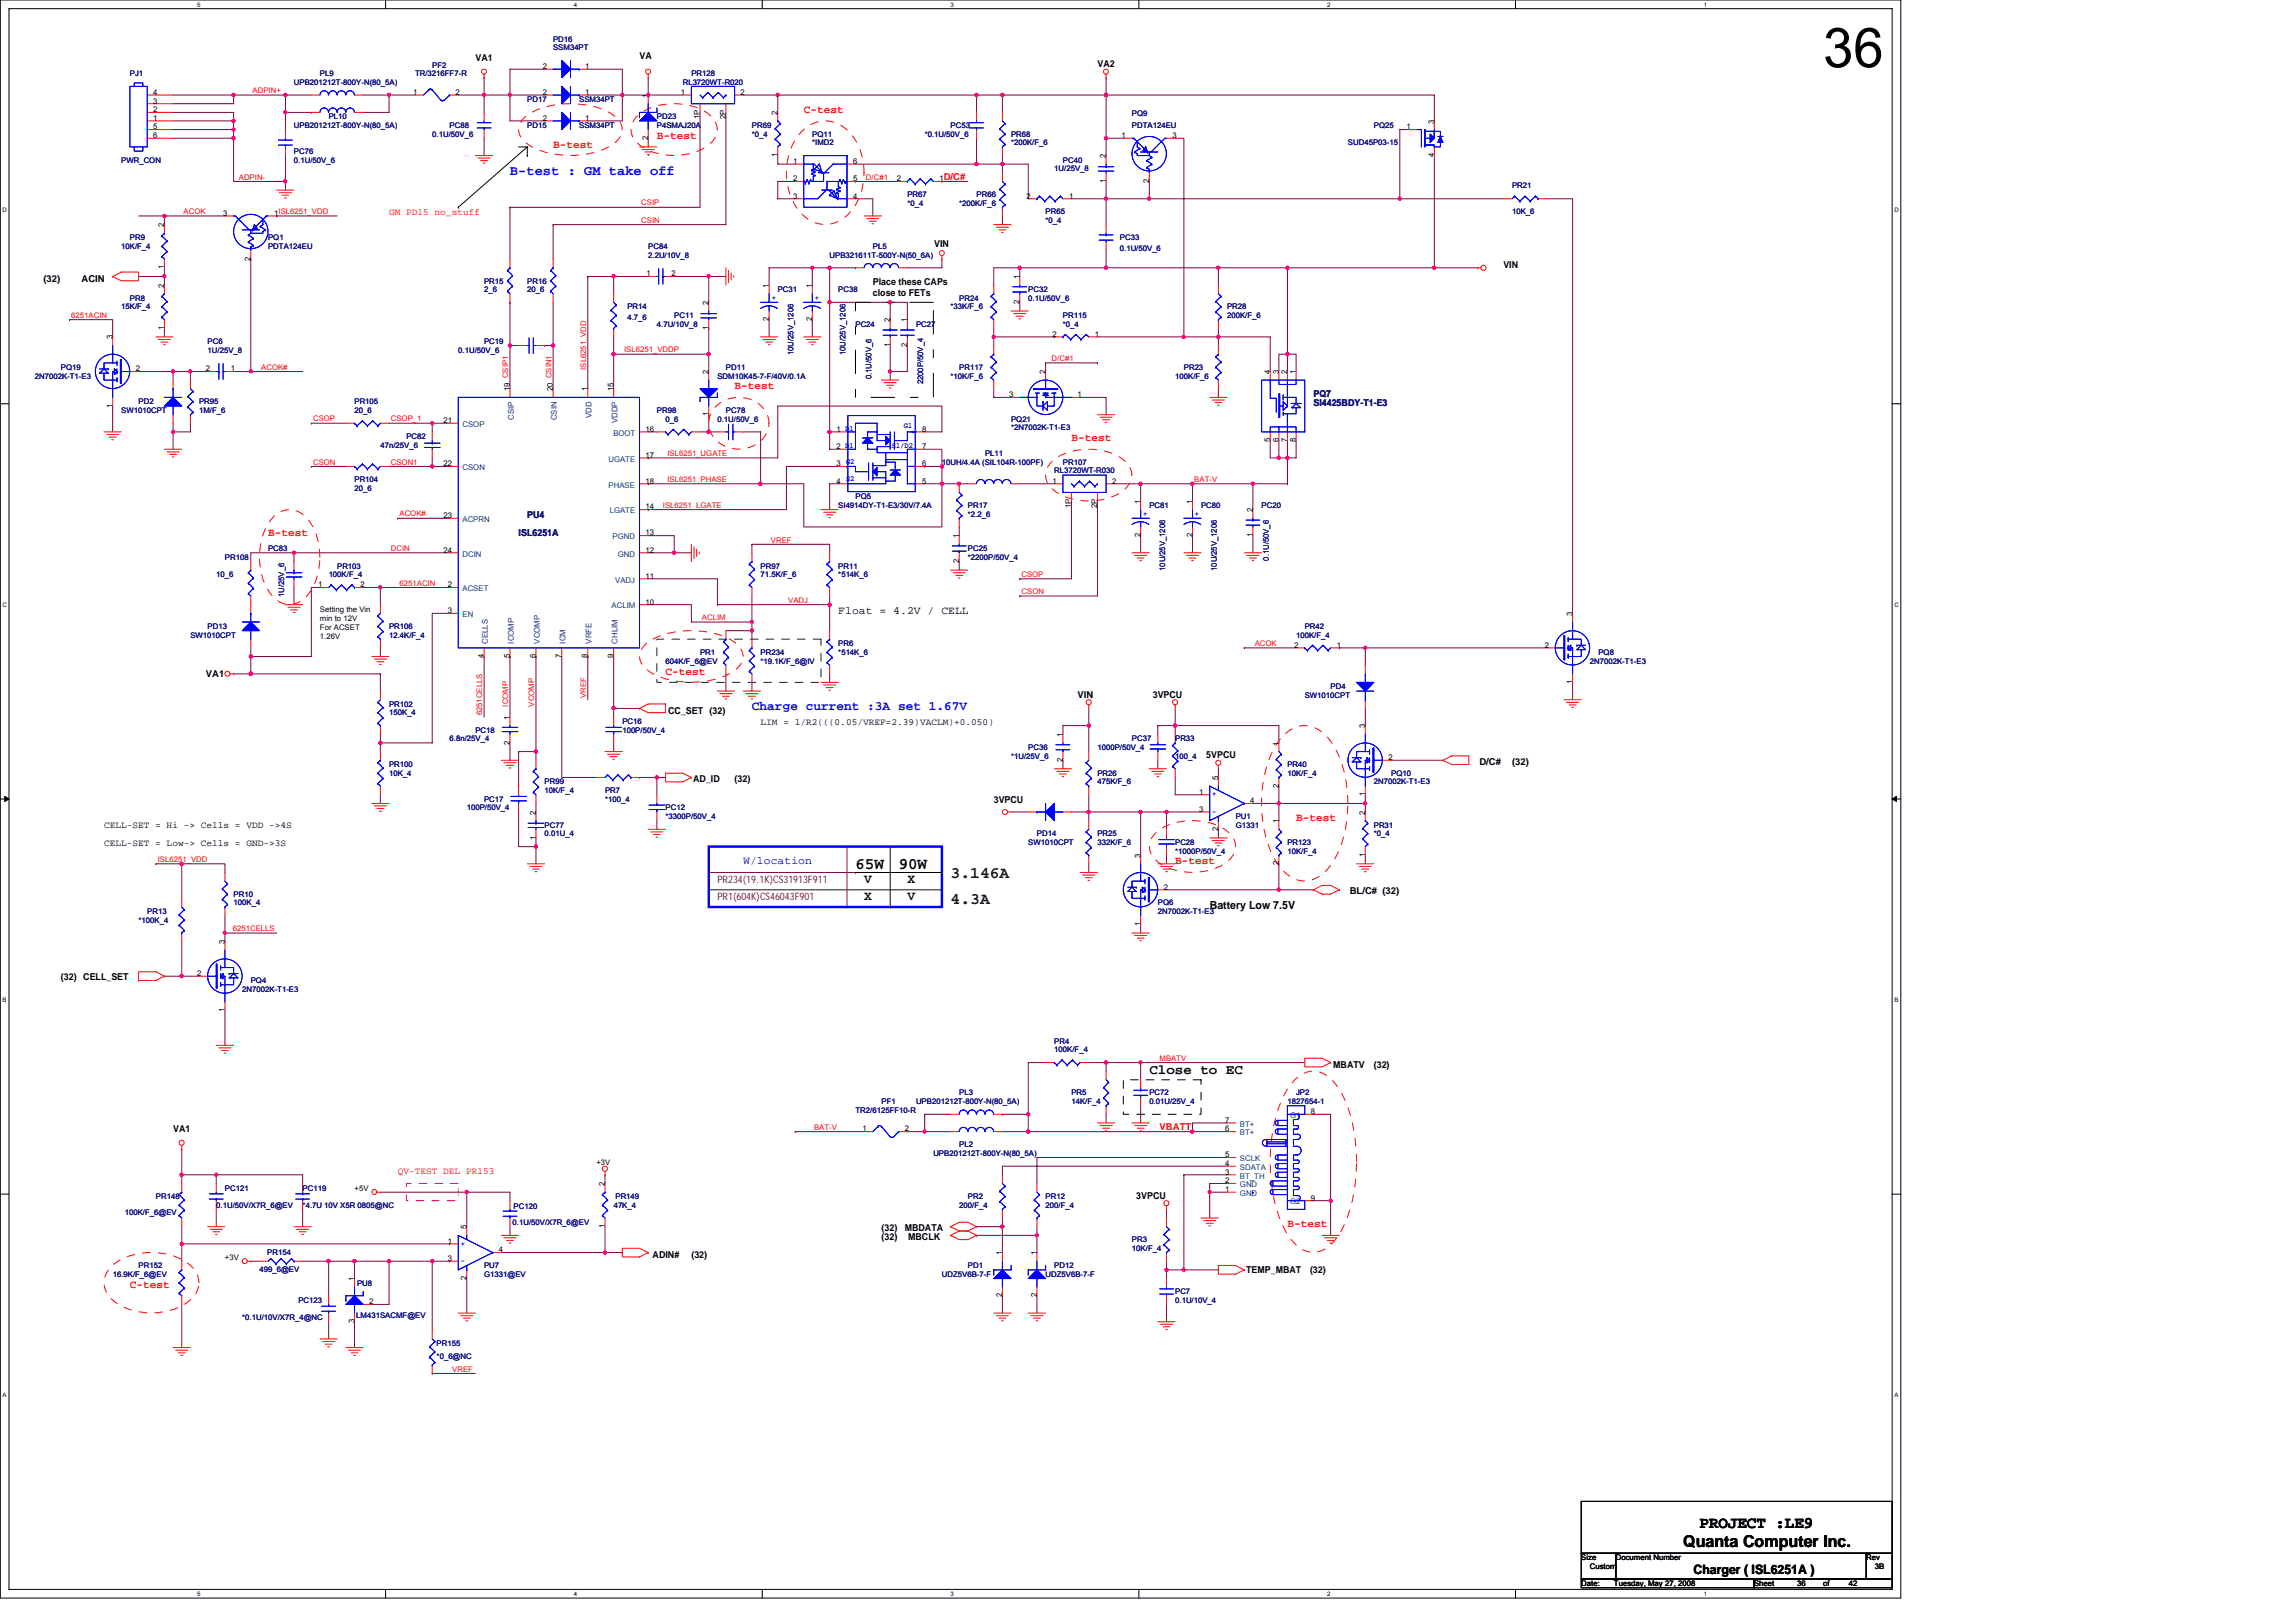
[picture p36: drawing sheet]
<svg xmlns="http://www.w3.org/2000/svg" width="297mm" height="210mm" viewBox="0 0 297 210" stroke-linecap="round" stroke-linejoin="round" font-family="sans-serif">
<defs><g id="words">
<text font-size="7.1" x="235.9" y="8.7">36</text>
<g font-size="2.1">
<text x="110.7" y="112.4">65W</text>
<text x="116.3" y="112.4">90W</text>
<text x="219.9" y="197.7">PROJECT :LE9</text>
<text x="217.8" y="200.1">Quanta Computer Inc.</text>
</g>
<g font-size="2.1" fill="#004000">
<text x="123" y="113.5">3.146A</text>
<text x="123" y="116.9">4.3A</text>
</g>
<text font-size="1.8" fill="#00f" x="66" y="22.7">B-test : GM take off</text>
<text font-size="1.8" x="148.7" y="138.9">Close to EC</text>
<text font-size="1.7" fill="#00f" x="97.3" y="91.9">Charge current :3A set 1.67V</text>
<g font-size="1.7">
<text x="111.8" y="116.5">X</text>
<text x="111.8" y="114.3">V</text>
<text x="117.4" y="116.5">V</text>
<text x="117.4" y="114.3">X</text>
<text x="219.1" y="203.6">Charger ( ISL6251A )</text>
</g>
<g font-size="1.4" fill="#f00">
<text x="85" y="18">B-test</text>
<text x="104" y="14.6">C-test</text>
<text x="71.6" y="19.1">B-test</text>
<text x="95" y="50.4">B-test</text>
<text x="138.6" y="57.1">B-test</text>
<text x="34.7" y="69.4">B-test</text>
<text x="86.1" y="87.3">C-test</text>
<text x="167.7" y="106.3">B-test</text>
<text x="152" y="111.8">B-test</text>
<text x="166.6" y="158.8">B-test</text>
<text x="16.8" y="166.6">C-test</text>
</g>
<g font-size="1.4">
<text x="108.5" y="79.4">Float = 4.2V / CELL</text>
<text x="156.5" y="117.6">Battery Low 7.5V</text>
</g>
<text font-size="1.4" fill="#00f" x="96.2" y="111.8">W/location</text>
<g font-size="1.3" fill="#804000">
<text x="92.8" y="114.2">PR234(19.1K)CS31913F911</text>
<text x="92.8" y="116.4">PR1(604K)CS46043F901</text>
</g>
<g font-size="1.2">
<text x="61.5" y="7.8">VA1</text>
<text x="82.7" y="7.6">VA</text>
<text x="142" y="8.7">VA2</text>
<text x="120.9" y="32">VIN</text>
<text x="194.5" y="34.6">VIN</text>
<text x="5.6" y="36.4">(32)</text>
<text x="10.6" y="36.4">ACIN</text>
<text x="112.9" y="36.9">Place these CAPs</text>
<text x="112.9" y="38.4">close to FETs</text>
<text x="26.6" y="87.5">VA1</text>
<text x="86.4" y="92.3">CC_SET (32)</text>
<text x="98.4" y="93.7">LIM = 1/R2(((0.05/VREF=2.39)VACLM)+0.050)</text>
<text x="139.4" y="90.3">VIN</text>
<text x="149.1" y="90.3">3VPCU</text>
<text x="89.7" y="101.2">AD_ID</text>
<text x="95" y="101.2">(32)</text>
<text x="156.1" y="98">5VPCU</text>
<text x="191.4" y="98.9">D/C#</text>
<text x="195.6" y="98.9">(32)</text>
<text x="13.5" y="107.1">CELL-SET = Hi -&gt; Cells = VDD -&gt;4S</text>
<text x="128.6" y="103.9">3VPCU</text>
<text x="13.5" y="109.4">CELL-SET = Low-&gt; Cells = GND-&gt;3S</text>
<text x="174.6" y="115.7">BL/C# (32)</text>
<text x="7.9" y="126.7">(32) CELL_SET</text>
<text x="172.5" y="138.1">MBATV</text>
<text x="177.7" y="138.1">(32)</text>
<text x="22.4" y="146.4">VA1</text>
<text x="147" y="155.1">3VPCU</text>
<text x="114" y="159.3">(32)</text>
<text x="114" y="160.4">(32)</text>
<text x="117" y="159.3">MBDATA</text>
<text x="117.5" y="160.4">MBCLK</text>
<text x="84.4" y="162.7">ADIN#</text>
<text x="89.4" y="162.7">(32)</text>
<text x="161.2" y="164.7">TEMP_MBAT</text>
<text x="169.5" y="164.7">(32)</text>
</g>
<g font-size="1.2" fill="#f00">
<text x="122.1" y="23.2">D/C#</text>
<text x="50.3" y="27.8">GM PD15 no_stuff</text>
<text x="150" y="146.2">VBATT</text>
<text x="51.5" y="151.8">QV-TEST DEL PR153</text>
</g>
<g font-size="1.2" fill="#000080">
<text x="169.9" y="51.4">PQ7</text>
<text x="169.9" y="52.5">SI4425BDY-T1-E3</text>
<text x="67.1" y="69.3">ISL6251A</text>
<text x="68.2" y="67.1">PU4</text>
</g>
<g font-size="1" fill="#000080">
<text x="71.6" y="5.4">PD16</text>
<text x="16.8" y="9.9">PJ1</text>
<text x="38" y="11">UPB201212T-800Y-N(80_5A)</text>
<text x="41.4" y="9.9">PL9</text>
<text x="53.7" y="9.9">TR/3216FF7-R</text>
<text x="55.9" y="8.7">PF2</text>
<text x="71.6" y="6.5">SSM34PT</text>
<text x="88.3" y="11">RL3720WT-R020</text>
<text x="89.4" y="9.9">PR128</text>
<text x="38" y="16.6">UPB201212T-800Y-N(80_5A)</text>
<text x="42.5" y="15.5">PL10</text>
<text x="55.9" y="17.7">0.1U/50V_6</text>
<text x="58.2" y="16.6">PC88</text>
<text x="68.2" y="13.2">PD17</text>
<text x="68.2" y="16.6">PD15</text>
<text x="74.9" y="13.2">SSM34PT</text>
<text x="74.9" y="16.6">SSM34PT</text>
<text x="85" y="15.5">PD23</text>
<text x="85" y="16.6">P4SMAJ20A</text>
<text x="97.3" y="16.6">PR69</text>
<text x="97.3" y="17.7">*0_4</text>
<text x="105.1" y="17.7">PQ11</text>
<text x="119.6" y="17.7">*0.1U/50V_6</text>
<text x="123" y="16.6">PC53</text>
<text x="130.8" y="17.7">PR68</text>
<text x="146.4" y="15">PQ9</text>
<text x="146.4" y="16.6">PDTA124EU</text>
<text x="177.7" y="16.6">PQ25</text>
<text x="15.7" y="21">PWR_CON</text>
<text x="38" y="19.9">PC76</text>
<text x="38" y="21">0.1U/50V_6</text>
<text x="105.1" y="18.8">*IMD2</text>
<text x="130.8" y="18.8">*200K/F_6</text>
<text x="136.4" y="22.1">1U/25V_8</text>
<text x="137.5" y="21">PC40</text>
<text x="174.4" y="18.8">SUD45P03-15</text>
<text x="117.4" y="25.5">PR67</text>
<text x="117.4" y="26.6">*0_4</text>
<text x="124.1" y="26.6">*200K/F_6</text>
<text x="126.3" y="25.5">PR66</text>
<text x="135.3" y="27.7">PR65</text>
<text x="135.3" y="28.9">*0_4</text>
<text x="195.6" y="24.4">PR21</text>
<text x="195.6" y="27.7">10K_6</text>
<text x="15.7" y="32.2">10K/F_4</text>
<text x="16.8" y="31.1">PR9</text>
<text x="34.7" y="31.1">PQ1</text>
<text x="34.7" y="32.2">PDTA124EU</text>
<text x="83.9" y="32.2">PC84</text>
<text x="83.9" y="33.3">2.2U/10V_8</text>
<text x="107.3" y="33.3">UPB321611T-500Y-N(50_6A)</text>
<text x="112.9" y="32.2">PL5</text>
<text x="144.9" y="31.1">PC33</text>
<text x="144.9" y="32.4">0.1U/50V_6</text>
<text x="15.7" y="40">15K/F_4</text>
<text x="16.8" y="38.9">PR8</text>
<text x="62.6" y="36.7">PR15</text>
<text x="62.6" y="37.8">2_6</text>
<text x="68.2" y="36.7">PR16</text>
<text x="68.2" y="37.8">20_6</text>
<text x="81.2" y="40">PR14</text>
<text x="81.2" y="41.4">4.7_6</text>
<text x="87.2" y="41.1">PC11</text>
<text x="100.6" y="37.8">PC31</text>
<text x="108.5" y="37.8">PC38</text>
<text x="123" y="40">*33K/F_6</text>
<text x="124.1" y="38.9">PR24</text>
<text x="133" y="37.8">PC32</text>
<text x="133" y="38.9">0.1U/50V_6</text>
<text x="137.5" y="41.1">PR115</text>
<text x="158.7" y="40">PR28</text>
<text x="158.7" y="41.1">200K/F_6</text>
<text x="7.9" y="47.9">PQ19</text>
<text x="26.9" y="44.5">PC6</text>
<text x="26.9" y="45.6">1U/25V_8</text>
<text x="59.3" y="45.6">0.1U/50V_6</text>
<text x="62.6" y="44.5">PC19</text>
<text x="85" y="42.3">4.7U/10V_8</text>
<text x="93.9" y="47.9">PD11</text>
<text x="102.7" y="45.9" transform="rotate(-90 102.7 45.9)">10U/25V_1206</text>
<text x="109.4" y="45.9" transform="rotate(-90 109.4 45.9)">10U/25V_1206</text>
<text x="110.7" y="42.3">PC24</text>
<text x="118.5" y="42.3">PC27</text>
<text x="124.1" y="47.9">PR117</text>
<text x="137.5" y="42.3">*0_4</text>
<text x="153.2" y="47.9">PR23</text>
<text x="4.5" y="49">2N7002K-T1-E3</text>
<text x="15.7" y="53.4">SW1010CPT</text>
<text x="17.9" y="52.3">PD2</text>
<text x="25.8" y="52.3">PR95</text>
<text x="25.8" y="53.4">1M/F_6</text>
<text x="45.9" y="52.3">PR105</text>
<text x="45.9" y="53.4">20_6</text>
<text x="85" y="53.4">PR98</text>
<text x="92.8" y="49">SDM10K45-7-F/40V/0.1A</text>
<text x="93.9" y="53.4">PC78</text>
<text x="112.7" y="49.1" transform="rotate(-90 112.7 49.1)">0.1U/50V_6</text>
<text x="119.4" y="49.7" transform="rotate(-90 119.4 49.7)">2200P/50V_4</text>
<text x="123" y="49">*10K/F_6</text>
<text x="152" y="49">100K/F_6</text>
<text x="49.2" y="57.9">47n/25V_6</text>
<text x="52.6" y="56.8">PC82</text>
<text x="86.1" y="54.6">0_6</text>
<text x="92.8" y="54.6">0.1U/50V_6</text>
<text x="127.4" y="59">PL11</text>
<text x="130.8" y="54.6">PQ21</text>
<text x="130.8" y="55.7">*2N7002K-T1-E3</text>
<text x="45.9" y="62.4">PR104</text>
<text x="45.9" y="63.5">20_6</text>
<text x="108.5" y="65.7">SI4914DY-T1-E3/30V/7.4A</text>
<text x="110.7" y="64.6">PQ5</text>
<text x="121.9" y="60.2">10UH/4.4A (SIL104R-100PF)</text>
<text x="125.2" y="65.7">PR17</text>
<text x="136.4" y="61.3">RL3720WT-R030</text>
<text x="137.5" y="60.2">PR107</text>
<text x="148.7" y="65.7">PC81</text>
<text x="155.4" y="65.7">PC80</text>
<text x="163.2" y="65.7">PC20</text>
<text x="34.7" y="71.3">PC83</text>
<text x="125.2" y="71.3">PC25</text>
<text x="125.2" y="66.8">*2.2_6</text>
<text x="28" y="74.7">10_6</text>
<text x="29.1" y="72.4">PR108</text>
<text x="36.7" y="77.2" transform="rotate(-90 36.7 77.2)">1U/25V_6</text>
<text x="42.5" y="74.7">100K/F_4</text>
<text x="43.6" y="73.6">PR103</text>
<text x="98.4" y="73.6">PR97</text>
<text x="98.4" y="74.7">71.5K/F_6</text>
<text x="108.5" y="73.6">PR11</text>
<text x="108.5" y="74.7">*514K_6</text>
<text x="125.2" y="72.4">*2200P/50V_4</text>
<text x="150.7" y="73.9" transform="rotate(-90 150.7 73.9)">10U/25V_1206</text>
<text x="157.4" y="73.9" transform="rotate(-90 157.4 73.9)">10U/25V_1206</text>
<text x="164.1" y="72.5" transform="rotate(-90 164.1 72.5)">0.1U/50V_6</text>
<text x="24.6" y="82.5">SW1010CPT</text>
<text x="26.9" y="81.4">PD13</text>
<text x="50.3" y="81.4">PR106</text>
<text x="50.3" y="82.5">12.4K/F_4</text>
<text x="108.5" y="83.6">PR6</text>
<text x="167.7" y="82.5">100K/F_4</text>
<text x="168.8" y="81.4">PR42</text>
<text x="86.1" y="85.9">604K/F_6@EV</text>
<text x="90.6" y="84.7">PR1</text>
<text x="98.4" y="84.7">PR234</text>
<text x="98.4" y="85.9">*19.1K/F_6@IV</text>
<text x="108.5" y="84.7">*514K_6</text>
<text x="172.1" y="89.2">PD4</text>
<text x="205.7" y="85.9">2N7002K-T1-E3</text>
<text x="206.8" y="84.7">PQ8</text>
<text x="50.3" y="91.4">PR102</text>
<text x="50.3" y="92.6">150K_4</text>
<text x="58.2" y="95.9">6.8n/25V_4</text>
<text x="61.5" y="94.8">PC18</text>
<text x="80.5" y="93.7">PC16</text>
<text x="80.5" y="94.8">100P/50V_4</text>
<text x="146.4" y="95.9">PC37</text>
<text x="152" y="95.9">PR33</text>
<text x="168.8" y="90.3">SW1010CPT</text>
<text x="50.3" y="99.3">PR100</text>
<text x="50.3" y="100.4">10K_4</text>
<text x="70.5" y="101.5">PR99</text>
<text x="130.8" y="98.1">*1U/25V_6</text>
<text x="133" y="97">PC36</text>
<text x="142" y="100.4">PR26</text>
<text x="142" y="101.5">475K/F_6</text>
<text x="142" y="97">1000P/50V_4</text>
<text x="152" y="98.1">100_4</text>
<text x="166.6" y="99.3">PR40</text>
<text x="166.6" y="100.4">10K/F_4</text>
<text x="177.7" y="101.5">2N7002K-T1-E3</text>
<text x="180" y="100.4">PQ10</text>
<text x="60.4" y="104.9">100P/50V_4</text>
<text x="62.6" y="103.7">PC17</text>
<text x="70.5" y="107.1">PC77</text>
<text x="70.5" y="102.6">10K/F_4</text>
<text x="78.3" y="102.6">PR7</text>
<text x="78.3" y="103.7">*100_4</text>
<text x="86.1" y="104.9">PC12</text>
<text x="86.1" y="106">*3300P/50V_4</text>
<text x="159.9" y="106">PU1</text>
<text x="159.9" y="107.1">G1331</text>
<text x="177.7" y="107.1">PR31</text>
<text x="70.5" y="108.2">0.01U_4</text>
<text x="133" y="109.3">SW1010CPT</text>
<text x="134.2" y="108.2">PD14</text>
<text x="142" y="108.2">PR25</text>
<text x="142" y="109.3">332K/F_6</text>
<text x="152" y="109.3">PC28</text>
<text x="152" y="110.4">*1000P/50V_4</text>
<text x="166.6" y="109.3">PR123</text>
<text x="166.6" y="110.4">10K/F_4</text>
<text x="177.7" y="108.2">*0_4</text>
<text x="17.9" y="119.4">*100K_4</text>
<text x="19" y="118.3">PR13</text>
<text x="30.2" y="116">PR10</text>
<text x="30.2" y="117.1">100K_4</text>
<text x="149.8" y="117.1">PQ6</text>
<text x="149.8" y="118.3">2N7002K-T1-E3</text>
<text x="31.3" y="128.3">2N7002K-T1-E3</text>
<text x="32.4" y="127.2">PQ4</text>
<text x="136.4" y="135">PR4</text>
<text x="136.4" y="136.1">100K/F_4</text>
<text x="110.7" y="144">TR2/6125FF10-R</text>
<text x="114" y="142.9">PF1</text>
<text x="118.5" y="142.9">UPB201212T-800Y-N(80_5A)</text>
<text x="124.1" y="141.7">PL3</text>
<text x="138.6" y="141.7">PR5</text>
<text x="138.6" y="142.9">14K/F_4</text>
<text x="148.7" y="141.7">PC72</text>
<text x="148.7" y="142.9">0.01U/25V_4</text>
<text x="166.6" y="142.9">1827654-1</text>
<text x="167.7" y="141.7">JP2</text>
<text x="120.8" y="149.6">UPB201212T-800Y-N(80_5A)</text>
<text x="124.1" y="148.4">PL2</text>
<text x="20.2" y="155.2">PR148</text>
<text x="29.1" y="154">PC121</text>
<text x="39.2" y="154">PC119</text>
<text x="79.6" y="155.2">PR149</text>
<text x="125.2" y="155.2">PR2</text>
<text x="135.3" y="155.2">PR12</text>
<text x="16.1" y="157.2">100K/F_6@EV</text>
<text x="28" y="156.3">0.1U/50V/X7R_6@EV</text>
<text x="39.2" y="156.3">*4.7U 10V X5R 0805@NC</text>
<text x="66.3" y="158.5">0.1U/50V/X7R_6@EV</text>
<text x="66.4" y="156.4">PC120</text>
<text x="79.4" y="156.3">47K_4</text>
<text x="124.1" y="156.3">200/F_4</text>
<text x="135.3" y="156.3">200/F_4</text>
<text x="146.4" y="160.7">PR3</text>
<text x="146.4" y="161.8">10K/F_4</text>
<text x="14.6" y="165.2">16.9K/F_6@EV</text>
<text x="17.9" y="164.1">PR152</text>
<text x="33.6" y="164.5">499_6@EV</text>
<text x="34.6" y="162.4">PR154</text>
<text x="46.2" y="166.3">PU8</text>
<text x="62.6" y="164.1">PU7</text>
<text x="62.6" y="165.2">G1331@EV</text>
<text x="121.9" y="165.2">UDZ5V6B-7-F</text>
<text x="125.2" y="164.1">PD1</text>
<text x="135.3" y="165.2">UDZ5V6B-7-F</text>
<text x="136.4" y="164.1">PD12</text>
<text x="152" y="167.4">PC7</text>
<text x="31.3" y="170.8">*0.1U/10V/X7R_4@NC</text>
<text x="38.6" y="168.6">PC123</text>
<text x="46.1" y="170.6">LM431SACMF@EV</text>
<text x="152" y="168.6">0.1U/10V_4</text>
<text x="56.5" y="174.1">PR155</text>
<text x="56.5" y="175.8">*0_6@NC</text>
</g>
<g font-size="1">
<text x="70.2" y="8.9">2</text>
<text x="75.7" y="8.9">1</text>
<text x="19.8" y="15.6">1</text>
<text x="19.8" y="14.5">2</text>
<text x="19.8" y="13.4">3</text>
<text x="19.8" y="12.3">4</text>
<text x="19.8" y="16.7">5</text>
<text x="19.8" y="17.9">6</text>
<text x="53.4" y="12.3">1</text>
<text x="58.9" y="12.3">2</text>
<text x="70.2" y="12.3">2</text>
<text x="70.2" y="15.6">2</text>
<text x="75.7" y="12.3">1</text>
<text x="75.7" y="15.6">1</text>
<text x="83.8" y="12.6" transform="rotate(-90 83.8 12.6)">1</text>
<text x="88.1" y="12.3">1</text>
<text x="90.5" y="15.4" transform="rotate(-90 90.5 15.4)">1P</text>
<text x="93.9" y="15.4" transform="rotate(-90 93.9 15.4)">2P</text>
<text x="95.8" y="12.3">2</text>
<text x="100.6" y="14.9" transform="rotate(-90 100.6 14.9)">2</text>
<text x="145.1" y="17.9">1</text>
<text x="151.7" y="17.9">3</text>
<text x="182" y="16.7">1</text>
<text x="185.5" y="16" transform="rotate(-90 185.5 16)">3</text>
<text x="83.8" y="18.1" transform="rotate(-90 83.8 18.1)">2</text>
<text x="100.6" y="20.3" transform="rotate(-90 100.6 20.3)">1</text>
<text x="102.6" y="23.5">2</text>
<text x="102.6" y="21.2">1</text>
<text x="110.4" y="21.2">6</text>
<text x="110.4" y="23.5">5</text>
<text x="116" y="23.5">2</text>
<text x="121.5" y="23.5">1</text>
<text x="143.1" y="23.7" transform="rotate(-90 143.1 23.7)">1</text>
<text x="143.1" y="20.4" transform="rotate(-90 143.1 20.4)">2</text>
<text x="148.7" y="23.7" transform="rotate(-90 148.7 23.7)">2</text>
<text x="185.5" y="20.3" transform="rotate(-90 185.5 20.3)">4</text>
<text x="21.2" y="29.4" transform="rotate(-90 21.2 29.4)">2</text>
<text x="28.9" y="27.9">3</text>
<text x="35.5" y="27.9">1ISL6251_VDD</text>
<text x="102.6" y="25.7">3</text>
<text x="110.4" y="25.7">4</text>
<text x="132.8" y="25.7">2</text>
<text x="138.3" y="25.7">1</text>
<text x="21.2" y="34.9" transform="rotate(-90 21.2 34.9)">1</text>
<text x="32.4" y="33.7" transform="rotate(-90 32.4 33.7)">2</text>
<text x="83.6" y="35.8">1</text>
<text x="86.9" y="35.8">2</text>
<text x="21.2" y="37.2" transform="rotate(-90 21.2 37.2)">2</text>
<text x="91.7" y="39.5" transform="rotate(-90 91.7 39.5)">2</text>
<text x="99.5" y="41.6" transform="rotate(-90 99.5 41.6)">2</text>
<text x="99.5" y="37.2" transform="rotate(-90 99.5 37.2)">1</text>
<text x="105.1" y="41.6" transform="rotate(-90 105.1 41.6)">2</text>
<text x="105.1" y="37.2" transform="rotate(-90 105.1 37.2)">1</text>
<text x="115.1" y="41.7" transform="rotate(-90 115.1 41.7)">2</text>
<text x="117.4" y="41.7" transform="rotate(-90 117.4 41.7)">1</text>
<text x="131.9" y="39.3" transform="rotate(-90 131.9 39.3)">2</text>
<text x="131.9" y="36.1" transform="rotate(-90 131.9 36.1)">1</text>
<text x="14.6" y="43.9" transform="rotate(-90 14.6 43.9)">3</text>
<text x="21.2" y="42.7" transform="rotate(-90 21.2 42.7)">1</text>
<text x="91.7" y="42.7" transform="rotate(-90 91.7 42.7)">1</text>
<text x="115.1" y="44.9" transform="rotate(-90 115.1 44.9)">1</text>
<text x="117.4" y="44.9" transform="rotate(-90 117.4 44.9)">2</text>
<text x="136.2" y="43.6">2</text>
<text x="141.6" y="43.6">1</text>
<text x="14.6" y="52.7" transform="rotate(-90 14.6 52.7)">1</text>
<text x="17.6" y="48">2</text>
<text x="26.6" y="48">2</text>
<text x="29.9" y="48">1</text>
<text x="66" y="50.6" transform="rotate(-90 66 50.6)">19 CSIP1</text>
<text x="71.5" y="50.6" transform="rotate(-90 71.5 50.6)">20 CSIN1</text>
<text x="76" y="50.6" transform="rotate(-90 76 50.6)">1</text>
<text x="79.4" y="50.6" transform="rotate(-90 79.4 50.6)">15</text>
<text x="91.7" y="53.9" transform="rotate(-90 91.7 53.9)">1</text>
<text x="91.7" y="48.4" transform="rotate(-90 91.7 48.4)">2</text>
<text x="130.6" y="51.4">3</text>
<text x="135.3" y="48.4" transform="rotate(-90 135.3 48.4)">2</text>
<text x="139.4" y="51.4">1</text>
<text x="164.3" y="48.4" transform="rotate(-90 164.3 48.4)">4</text>
<text x="165.4" y="48.4" transform="rotate(-90 165.4 48.4)">3</text>
<text x="166.5" y="48.4" transform="rotate(-90 166.5 48.4)">2</text>
<text x="167.7" y="48.4" transform="rotate(-90 167.7 48.4)">1</text>
<text x="57.4" y="54.7">21</text>
<text x="83.5" y="59.2">17</text>
<text x="83.5" y="55.9">16</text>
<text x="108.2" y="55.9">1 D1</text>
<text x="108.2" y="58.1">2 D1</text>
<text x="119.3" y="55.9">8</text>
<text x="119.3" y="58.1">7</text>
<text x="164.3" y="57.2" transform="rotate(-90 164.3 57.2)">5</text>
<text x="165.4" y="57.2" transform="rotate(-90 165.4 57.2)">6</text>
<text x="166.5" y="57.2" transform="rotate(-90 166.5 57.2)">7</text>
<text x="167.7" y="57.2" transform="rotate(-90 167.7 57.2)">8</text>
<text x="57.4" y="60.3">22</text>
<text x="83.5" y="62.6">18</text>
<text x="83.5" y="65.9">14</text>
<text x="108.2" y="60.3">3</text>
<text x="108.2" y="62.6">4</text>
<text x="119.3" y="60.3">6</text>
<text x="119.3" y="62.6">5</text>
<text x="136.2" y="62.6">1</text>
<text x="138.6" y="65.7" transform="rotate(-90 138.6 65.7)">1P</text>
<text x="142" y="65.7" transform="rotate(-90 142 65.7)">2P</text>
<text x="143.9" y="62.6">2</text>
<text x="147.5" y="65.2" transform="rotate(-90 147.5 65.2)">1</text>
<text x="154.3" y="65.2" transform="rotate(-90 154.3 65.2)">1</text>
<text x="57.4" y="67">23</text>
<text x="57.4" y="71.5">24</text>
<text x="83.5" y="69.3">13</text>
<text x="83.5" y="71.5">12</text>
<text x="124.1" y="69.6" transform="rotate(-90 124.1 69.6)">1</text>
<text x="147.5" y="69.5" transform="rotate(-90 147.5 69.5)">2</text>
<text x="154.3" y="69.5" transform="rotate(-90 154.3 69.5)">2</text>
<text x="162.1" y="69.5" transform="rotate(-90 162.1 69.5)">1</text>
<text x="162.1" y="66.3" transform="rotate(-90 162.1 66.3)">2</text>
<text x="41.2" y="76">1</text>
<text x="46.6" y="76">2</text>
<text x="57.9" y="76">2</text>
<text x="83.5" y="74.9">11</text>
<text x="124.1" y="72.9" transform="rotate(-90 124.1 72.9)">2</text>
<text x="41.4" y="79.1">Setting the Vin</text>
<text x="41.4" y="80.3">min to 12V</text>
<text x="41.4" y="81.5">For ACSET</text>
<text x="41.4" y="82.6">1.26V</text>
<text x="57.9" y="79.3">3</text>
<text x="83.5" y="78.2">10</text>
<text x="167.4" y="83.8">2</text>
<text x="172.9" y="83.8">1</text>
<text x="199.9" y="83.8">2</text>
<text x="203.4" y="79.7" transform="rotate(-90 203.4 79.7)">3</text>
<text x="62.6" y="85.2" transform="rotate(-90 62.6 85.2)">4</text>
<text x="66" y="85.2" transform="rotate(-90 66 85.2)">5</text>
<text x="69.3" y="85.2" transform="rotate(-90 69.3 85.2)">6</text>
<text x="72.7" y="85.2" transform="rotate(-90 72.7 85.2)">7</text>
<text x="76" y="85.2" transform="rotate(-90 76 85.2)">8</text>
<text x="79.4" y="85.2" transform="rotate(-90 79.4 85.2)">9</text>
<text x="203.4" y="88.5" transform="rotate(-90 203.4 88.5)">1</text>
<text x="66" y="93.1" transform="rotate(-90 66 93.1)">1</text>
<text x="137.5" y="95.3" transform="rotate(-90 137.5 95.3)">1</text>
<text x="176.6" y="94.2" transform="rotate(-90 176.6 94.2)">3</text>
<text x="66" y="96.3" transform="rotate(-90 66 96.3)">2</text>
<text x="137.5" y="98.6" transform="rotate(-90 137.5 98.6)">2</text>
<text x="157.6" y="100.9" transform="rotate(-90 157.6 100.9)">5</text>
<text x="165.4" y="101.9" transform="rotate(-90 165.4 101.9)">2</text>
<text x="165.4" y="96.5" transform="rotate(-90 165.4 96.5)">1</text>
<text x="179.6" y="98.3">2</text>
<text x="69.3" y="105.4" transform="rotate(-90 69.3 105.4)">2</text>
<text x="155.1" y="102.8">1</text>
<text x="155.1" y="105">3</text>
<text x="157.6" y="107.5" transform="rotate(-90 157.6 107.5)">2</text>
<text x="161.8" y="103.9">4</text>
<text x="165.4" y="106.5" transform="rotate(-90 165.4 106.5)">1</text>
<text x="176.6" y="105.4" transform="rotate(-90 176.6 105.4)">2</text>
<text x="176.6" y="103" transform="rotate(-90 176.6 103)">1</text>
<text x="69.3" y="108.6" transform="rotate(-90 69.3 108.6)">1</text>
<text x="147.5" y="111" transform="rotate(-90 147.5 111)">3</text>
<text x="165.4" y="112" transform="rotate(-90 165.4 112)">2</text>
<text x="176.6" y="110.9" transform="rotate(-90 176.6 110.9)">1</text>
<text x="147.5" y="119.8" transform="rotate(-90 147.5 119.8)">1</text>
<text x="150.6" y="115.1">2</text>
<text x="29.1" y="122.2" transform="rotate(-90 29.1 122.2)">3</text>
<text x="25.5" y="126.3">2</text>
<text x="29.1" y="131" transform="rotate(-90 29.1 131)">1</text>
<text x="111.6" y="146.4">1</text>
<text x="117" y="146.4">2</text>
<text x="158.5" y="145.3">7</text>
<text x="158.5" y="146.4">6</text>
<text x="158.5" y="149.7">5</text>
<text x="169.6" y="144.1">8</text>
<text x="45.9" y="154">+5V</text>
<text x="77.1" y="150.7">+3V</text>
<text x="78.2" y="153.5" transform="rotate(-90 78.2 153.5)">2</text>
<text x="158.5" y="154.2">1</text>
<text x="158.5" y="152">3</text>
<text x="158.5" y="153.1">2</text>
<text x="158.5" y="150.9">4</text>
<text x="169.6" y="155.3">9</text>
<text x="57.9" y="160.9">1</text>
<text x="60.4" y="159" transform="rotate(-90 60.4 159)">5</text>
<text x="78.2" y="158.9" transform="rotate(-90 78.2 158.9)">1</text>
<text x="29.1" y="163">+3V</text>
<text x="45.8" y="165.7" transform="rotate(-90 45.8 165.7)">1</text>
<text x="57.9" y="163.2">3</text>
<text x="60.4" y="165.6" transform="rotate(-90 60.4 165.6)">2</text>
<text x="64.5" y="162">4</text>
<text x="129.7" y="167.9" transform="rotate(-90 129.7 167.9)">2</text>
<text x="129.7" y="162.4" transform="rotate(-90 129.7 162.4)">1</text>
<text x="134.1" y="167.9" transform="rotate(-90 134.1 167.9)">2</text>
<text x="134.1" y="162.4" transform="rotate(-90 134.1 162.4)">1</text>
<text x="45.8" y="171.2" transform="rotate(-90 45.8 171.2)">3</text>
<text x="47.8" y="168.7">2</text>
<text x="204.6" y="201.9">Size</text>
<text x="205.7" y="203">Custom</text>
<text x="209" y="201.9">Document Number</text>
<text x="241.4" y="201.9">Rev</text>
<text x="242.6" y="203">3B</text>
<text x="204.6" y="205.2">Date:</text>
<text x="208.8" y="205.2">Tuesday, May 27, 2008</text>
<text x="226.9" y="205.2">Sheet</text>
<text x="232.5" y="205.2">36</text>
<text x="235.9" y="205.2">of</text>
<text x="239.2" y="205.2">42</text>
</g>
<g font-size="1" fill="#f00">
<text x="32.7" y="12.1">ADPIN+</text>
<text x="30.9" y="23.2">ADPIN-</text>
<text x="112" y="23.2">D/C#1</text>
<text x="23.7" y="27.7">ACOK</text>
<text x="83" y="26.6">CSIP</text>
<text x="83" y="28.8">CSIN</text>
<text x="9.2" y="41.1">6251ACIN</text>
<text x="33.8" y="47.8">ACOK#</text>
<text x="75.8" y="47.8" transform="rotate(-90 75.8 47.8)">ISL6251_VDD</text>
<text x="80.7" y="45.6">ISL6251_VDDP</text>
<text x="136.1" y="46.7">D/C#1</text>
<text x="40.5" y="54.5">CSOP</text>
<text x="50.6" y="54.5">CSOP_1</text>
<text x="86.3" y="59">ISL6251_UGATE</text>
<text x="40.5" y="60.1">CSON</text>
<text x="50.6" y="60.1">CSON1</text>
<text x="85.8" y="65.7">ISL6251_LGATE</text>
<text x="86.3" y="62.4">ISL6251_PHASE</text>
<text x="154.5" y="62.4">BAT-V</text>
<text x="50.6" y="71.3">DCIN</text>
<text x="51.7" y="66.8">ACOK#</text>
<text x="99.7" y="70.2">VREF</text>
<text x="51.7" y="75.8">6251ACIN</text>
<text x="102" y="78">VADJ</text>
<text x="132.2" y="76.9">CSON</text>
<text x="132.2" y="74.7">CSOP</text>
<text x="90.8" y="80.2">ACLIM</text>
<text x="162.3" y="83.6">ACOK</text>
<text x="62.4" y="92.5" transform="rotate(-90 62.4 92.5)">6251CELLS</text>
<text x="65.7" y="91.4" transform="rotate(-90 65.7 91.4)">ICOMP</text>
<text x="69.1" y="91.4" transform="rotate(-90 69.1 91.4)">VCOMP</text>
<text x="75.8" y="90.3" transform="rotate(-90 75.8 90.3)">VREF</text>
<text x="20.4" y="111.5">ISL6251_VDD</text>
<text x="30.1" y="120.5">6251CELLS</text>
<text x="150" y="137.2">MBATV</text>
<text x="105.3" y="146.2">BAT-V</text>
<text x="58.5" y="177.5">VREF</text>
</g>
<g font-size="1" fill="#00f">
<text x="99.8" y="38.8">+</text>
<text x="105.4" y="38.8">+</text>
<text x="109.3" y="55.8">D1</text>
<text x="109.3" y="58">D1</text>
<text x="115.4" y="58">S1/D2</text>
<text x="116.9" y="55.4">G1</text>
<text x="109.4" y="60">G2</text>
<text x="109.4" y="62.3">S2</text>
<text x="147.9" y="66.7">+</text>
<text x="154.6" y="66.7">+</text>
<text x="156.8" y="103">+</text>
<text x="156.8" y="105.3">-</text>
<text x="59.6" y="161.2">+</text>
<text x="59.6" y="163.4">-</text>
</g>
<g font-size="1" fill="#004080">
<text x="59.8" y="55.2">CSOP</text>
<text x="66.5" y="54.3" transform="rotate(-90 66.5 54.3)">CSIP</text>
<text x="72" y="54.4" transform="rotate(-90 72 54.4)">CSIN</text>
<text x="76.5" y="54.1" transform="rotate(-90 76.5 54.1)">VDD</text>
<text x="78.7" y="59.7">UGATE</text>
<text x="79.4" y="56.4">BOOT</text>
<text x="79.9" y="54.8" transform="rotate(-90 79.9 54.8)">VDDP</text>
<text x="59.8" y="60.8">CSON</text>
<text x="78.7" y="63.1">PHASE</text>
<text x="59.8" y="67.5">ACPRN</text>
<text x="78.9" y="66.4">LGATE</text>
<text x="79.2" y="69.8">PGND</text>
<text x="59.8" y="76.5">ACSET</text>
<text x="59.8" y="72">DCIN</text>
<text x="79.6" y="75.4">VADJ</text>
<text x="79.9" y="72">GND</text>
<text x="59.8" y="79.8">EN</text>
<text x="63.1" y="83.3" transform="rotate(-90 63.1 83.3)">CELLS</text>
<text x="66.5" y="83.3" transform="rotate(-90 66.5 83.3)">ICOMP</text>
<text x="69.8" y="83.3" transform="rotate(-90 69.8 83.3)">VCOMP</text>
<text x="73.2" y="83.3" transform="rotate(-90 73.2 83.3)">ICM</text>
<text x="76.5" y="83.3" transform="rotate(-90 76.5 83.3)">VRFE</text>
<text x="79.1" y="78.7">ACLIM</text>
<text x="79.9" y="83.3" transform="rotate(-90 79.9 83.3)">CHLIM</text>
<text x="160.4" y="145.8">BT+</text>
<text x="160.4" y="146.9">BT+</text>
<text x="166.9" y="144.7">G1</text>
<text x="160.4" y="154.7">GND</text>
<text x="160.4" y="150.2">SCLK</text>
<text x="160.4" y="152.5">BT_TH</text>
<text x="160.4" y="153.6">GND</text>
<text x="160.4" y="151.4">SDATA</text>
<text x="166.9" y="155.8">G2</text>
</g>
<g font-size=".8">
<text x="25.5" y=".8">5</text>
<text x="74.2" y=".8">4</text>
<text x="123" y=".8">3</text>
<text x="171.7" y=".8">2</text>
<text x="220.4" y=".8">1</text>
<text x=".3" y="27.4">D</text>
<text x="245.1" y="27.4">D</text>
<text x=".3" y="78.5">C</text>
<text x="245.1" y="78.5">C</text>
<text x=".3" y="129.6">B</text>
<text x="245.1" y="129.6">B</text>
<text x=".3" y="180.8">A</text>
<text x="245.1" y="180.8">A</text>
<text x="25.5" y="206.5">5</text>
<text x="74.2" y="206.5">4</text>
<text x="123" y="206.5">3</text>
<text x="171.7" y="206.5">2</text>
<text x="220.4" y="206.5">1</text>
</g>
</g></defs>
<path d="M0 0h245.9v206.8h-245.9zM1.2 1.1h243.6v204.5h-243.6z" fill="none" stroke="#000" stroke-width=".13"/>
<g fill="#fff">
<path d="M25.5 .1h.5v.9h-.5z"/>
<path d="M25.5 205.8h.5v.9h-.5z"/>
</g>
<path d="M49.9 0v1.1M49.9 205.6v1.2" fill="none" stroke="#000" stroke-width=".13"/>
<g fill="#fff">
<path d="M74.2 .1h.5v.9h-.5z"/>
<path d="M74.2 205.8h.5v.9h-.5z"/>
</g>
<path d="M98.6 0v1.1M98.6 205.6v1.2" fill="none" stroke="#000" stroke-width=".13"/>
<g fill="#fff">
<path d="M123 .1h.4v.9h-.4z"/>
<path d="M123 205.8h.4v.9h-.4z"/>
</g>
<path d="M147.3 0v1.1M147.3 205.6v1.2" fill="none" stroke="#000" stroke-width=".13"/>
<g fill="#fff">
<path d="M171.7 .1h.4v.9h-.4z"/>
<path d="M171.7 205.8h.4v.9h-.4z"/>
</g>
<path d="M196.1 0v1.1M196.1 205.6v1.2" fill="none" stroke="#000" stroke-width=".13"/>
<g fill="#fff">
<path d="M220.4 .1h.5v.9h-.5z"/>
<path d="M220.4 205.8h.5v.9h-.5z"/>
<path d="M.3 26.7h.6v.9h-.6z"/>
<path d="M245.1 26.7h.6v.9h-.6z"/>
<path d="M.3 77.8h.6v.9h-.6z"/>
<path d="M245.1 77.8h.6v.9h-.6z"/>
</g>
<path d="M0 52.2h1.2M244.8 52.2h1.1" fill="none" stroke="#000" stroke-width=".13"/>
<g fill="#fff">
<path d="M.3 128.9h.6v.9h-.6z"/>
<path d="M245.1 128.9h.5v.9h-.5z"/>
</g>
<path d="M0 103.4h1.2M244.8 103.4h1.1" fill="none" stroke="#000" stroke-width=".13"/>
<path d="M.6 103l.6 .4-.6 .3zM244.8 103.4l.5-.4v.7z" fill="#000" stroke="#000" stroke-width=".13"/>
<g fill="#fff">
<path d="M.3 180h.6v.9h-.6z"/>
<path d="M245.1 180h.5v.9h-.5z"/>
</g>
<g fill="none" stroke="#000" stroke-width=".13">
<path d="M67.1 19h1.1v1.1M68.2 19l-8.9 7.8M59.3 26.8h.1M68.2 20.1h.1M91.7 115.1h30.2M110.7 112.9h11.2M115.2 117.3h.1M115.2 109.5v7.8M121.9 115.1h.1M121.9 112.9h.1M0 154.5h1.2M244.8 154.5h1.1"/>
<path d="M204.6 194.2h40.2v6.8h-40.2zM204.6 204.3h22.3v1.1h-22.3zM204.6 201h4.4v3.3h-4.4zM209 201h32.4v3.3h-32.4zM226.9 204.3h17.9v1.1h-17.9zM241.4 201h3.4v3.3h-3.4z"/>
</g>
<g fill="none" stroke="#800040" stroke-width=".13">
<path d="M22.4 15.6h7.8M22.4 14.5h7.8v1.1M22.4 16.8h7.8M22.4 12.3h17.9M22.4 17.9h7.8M30.2 12.3v1.1h-7.8M30.2 12.3h.1M30.2 15.6h.1M30.2 15.6v1.2M30.2 17.9h.1M30.2 17.9v5.6h6.7M30.2 16.8v1.1"/>
<path d="M36.9 14.5v2.3M36.9 12.3h.1M36.9 12.3v2.2M36.9 14.5h3.4M40.3 14.5h.1M47 12.3h3.3M50.3 12.3h.1M50.3 12.3v2.2h-3.3M50.3 12.3h3.4M59.3 12.3h3.3M62.6 10.1v2.2M62.6 12.3h.1"/>
<path d="M62.6 12.3v2.2M62.6 17.9v2.2M62.6 12.3h7.9M66 12.3h.1M66 12.3v3.3h4.5M70.5 9h-4.5v3.3M76 9h4.5v3.3M76 12.3h4.5M80.5 12.3h.1M80.5 12.3v3.3h-4.5M80.5 12.3h3.4M83.9 12.3h.1"/>
<path d="M83.9 10.1v2.2M83.9 17.9v1.1M83.9 12.3h4.4M90.6 14.5v12.3h-24.6M93.9 14.5v14.6h-22.3M96.2 12.3h4.4M100.6 12.3v2.2M100.6 12.3h.1M100.6 12.3h25.7M126.3 12.3v2.2M126.3 17.9v3.3M126.3 12.3h3.4"/>
<path d="M129.7 12.3v2.2M129.7 12.3h.1M129.7 12.3h55.9M143.1 17.9h2.2M143.1 17.9v2.2M143.1 17.9h.1M143.1 10.1v7.8M152 17.9h1.2v25.7M182.2 16.8h-1.1v8.9M185.6 12.3h.1M185.6 12.3v3.3M17.9 35.8h3.4"/>
<path d="M17.9 27.9h3.4M21.3 27.9v1.2M21.3 35.8h.1M21.3 27.9h.1M21.3 34.6v1.2M21.3 35.8v1.1M21.3 27.9h7.8M32.4 33.5h.1M32.4 33.5v14.6M35.8 27.9h.1M35.8 27.9h7.8M36.9 20.1v3.4"/>
<path d="M36.9 23.5h.1M36.9 23.5v1.1M66 26.8h.1M66 26.8v6.7M66 39.1h.1M66 39.1v11.2M71.6 39.1v5.6M71.6 29.1h.1M71.6 29.1v4.4M76 35.8h.1M76 35.8h3.4v2.2M76 35.8v14.5"/>
<path d="M79.4 35.8h.1M79.4 35.8h4.5M87.2 35.8h4.5M91.7 35.8h.1M91.7 35.8v3.3M91.7 35.8h2.2M100.6 20.1v1.1h2.3M102.9 23.5h-2.3v2.2h2.3M105.1 36.9h.1M105.1 34.6v2.3M107.3 34.6v4.5M107.3 34.6h-7.8v2.3"/>
<path d="M107.3 34.6h3.4M107.3 39.1h7.9M107.3 39.1v16.8M110.7 34.6h.1M110.7 21.2h15.6M110.7 23.5h.1M110.7 25.7h2.2v2.2M110.7 23.5h5.6M115.2 39.1h2.2v2.3M115.2 39.1v2.3M115.2 39.1h.1M121.9 23.5h.1"/>
<path d="M121.9 33.5v1.1h-4.5M121.9 23.5h3.3M126.3 21.2h.1M126.3 21.2h3.4M129.7 21.2v1.2M129.7 27.9v1.2M129.7 21.2h3.3v4.5M129.7 20.1v1.1M131.9 39.1v1.1M131.9 34.6v1.2M131.9 34.6h-3.3v2.3M131.9 34.6h25.7"/>
<path d="M138.6 25.7h4.5M143.1 23.5v2.2M143.1 32.4v2.2M143.1 25.7v3.4M143.1 34.6h.1M143.1 25.7h38M148.7 25.7h.1M148.7 23.5v2.2M157.6 34.6h.1M157.6 34.6v2.3M157.6 34.6h9M166.6 34.6h24.6"/>
<path d="M166.6 34.6v11.2M181.1 25.7h13.4M181.1 25.7h.1M185.6 20.1v14.5M185.6 34.6h.1M191.2 34.6h.1M200.1 25.7h3.4v53.7M9 41.4h5.6v2.2M9 41.4h.1M14.6 52.5v3.4M17.9 48.1h4.5M21.3 42.5v1.1"/>
<path d="M22.4 48.1h.1M22.4 48.1h2.2M22.4 54.8v1.1M22.4 55.9v2.2M22.4 55.9h.1M22.4 48.1v1.1M24.6 48.1h.1M24.6 48.1v1.1M24.6 54.8v1.1h-2.2M24.6 48.1h2.3M30.2 48.1h2.2M32.4 48.1h.1"/>
<path d="M32.4 48.1h6.8M40.3 54.8h.1M40.3 54.8h4.4M50.3 54.8h5.6M55.9 54.8h.1M55.9 54.8v1.1M55.9 59.2v1.1M55.9 54.8h2.3M66 44.7h1.1M66 44.7h.1M70.5 44.7h.1M70.5 44.7h1.1"/>
<path d="M71.6 44.7h.1M71.6 44.7v5.6M79.4 43.6v2.2M79.4 45.8h.1M79.4 45.8v4.5M79.4 45.8h12.3M83.9 55.9h1.1M83.9 59.2h.1M90.6 55.9h1.1M91.7 55.9h1.1M91.7 53.7h.1M91.7 45.8v2.3"/>
<path d="M91.7 42.5h.1M91.7 42.5v3.3M91.7 53.7v2.2M96.2 55.9h2.2v6.7M99.5 41.4v2.2M105.1 41.4v2.2M107.3 55.9v2.2h1.2M107.3 55.9h1.2M107.3 55.9h.1M115.2 48.1h.1M115.2 48.1v1.1M115.2 44.7v3.4"/>
<path d="M117.4 44.7v3.4h-2.2M119.6 55.9h2.3v-3.4h-21.3v6.7h-16.7M119.6 58.1h2.3v2.2M128.6 42.5v1.1h7.8M128.6 50.3v1.1h2.2M128.6 43.6v1.1M136.4 43.6h.1M139.7 51.4h3.4v2.3M142 46.9h-6.7v1.2M142 46.9h.1M142 43.6h15.6M153.2 43.6h.1"/>
<path d="M157.6 43.6h6.7v4.5M157.6 42.5v1.1M157.6 50.3v1.1M157.6 43.6h.1M157.6 43.6v1.1M164.3 57v2.2h2.3M165.5 57v2.2M165.5 59.2h.1M166.6 45.8h-1.1v2.3M166.6 45.8h1.1v2.3M166.6 59.2v3.4M166.6 45.8h.1"/>
<path d="M166.6 45.8v2.3M166.6 57v2.2M166.6 59.2h.1M167.7 57v2.2h-1.1M38 71.5h.1M38 71.5v1.1M38 71.5h-5.6v1.1M38 76v2.2M38 71.5h20.2M40.3 60.3h.1M40.3 60.3h4.4M41.4 76h-1.1v8.9h-7.9"/>
<path d="M47 76h2.2M49.2 76h.1M49.2 76h9M49.2 76v2.2M50.3 60.3h5.6M51.5 67.1h.1M51.5 67.1h6.7M55.9 60.3h.1M55.9 60.3h2.3M58.2 79.4h-2.3v16.7h-6.7M83.9 62.6h.1M83.9 74.9h8.9v3.3"/>
<path d="M83.9 78.2h5.5v2.3h7.9M83.9 65.9h.1M83.9 69.3h3.3v2.2M83.9 71.5h3.3M83.9 62.6h20.1v5.6h17.9v-5.6M87.2 71.5h.1M87.2 71.5h2.2M92.8 78.2h.1M92.8 78.2h14.5M97.3 70.4v1.1M97.3 70.4h10v1.1M97.3 70.4h.1"/>
<path d="M97.3 77.1v4.5M98.4 62.6h.1M107.3 78.2v3.4M107.3 77.1v1.1M108.5 62.6h-1.2v3.3M108.5 60.3h-6.8v5.6h-17.8M119.6 62.6h2.3M119.6 60.3h2.3v2.3M119.6 60.3h.1M121.9 62.6h.1M121.9 62.6h2.2M124.1 62.6h.1"/>
<path d="M124.1 68.2v1.1M124.1 72.6v1.2M124.1 62.6h1.1M131.9 77.1h.1M131.9 62.6h4.5M131.9 74.9h.1M138.6 64.8v10.1h-6.7M142 64.8v12.3h-10.1M144.2 62.6h3.4M147.6 62.6h.1M147.6 62.6v2.2M147.6 69.3v2.2"/>
<path d="M147.6 62.6h19M154.3 62.6h.1M154.3 62.6v2.2M154.3 69.3v2.2M162.1 62.6v3.3M162.1 69.3v2.2M166.6 62.6h.1M30.2 87.2h2.2M32.4 84.9h.1M32.4 87.2h.1M32.4 83.8v3.4M32.4 87.2h16.8"/>
<path d="M49.2 96.1h.1M49.2 83.8v1.1M49.2 95v1.1M49.2 87.2v2.2M49.2 87.2h.1M49.2 96.1v1.1M62.6 84.9h.1M62.6 84.9v7.9M66 96.1v2.3M66 84.9h.1M66 84.9v7.9M69.3 84.9h.1"/>
<path d="M69.3 97.2h.1M69.3 97.2h-2.2v4.5M69.3 84.9v13.5M72.7 84.9v15.7h4.4M76 84.9h.1M76 84.9v5.6M79.4 91.7h.1M79.4 91.7v1.1M79.4 84.9v6.8M79.4 96.1v1.1M79.4 91.7h3.3M93.9 81.6h3.4"/>
<path d="M93.9 87.2v2.2M97.3 88.3v1.1M97.3 80.5h.1M97.3 81.6h.1M97.3 81.6v1.1M107.3 87.2v1.1M137.5 98.4v1.1M140.9 93.9h.1M140.9 93.9h-3.4v1.1M140.9 91.7v2.2M140.9 93.9v3.3M149.8 98.4v1.1"/>
<path d="M149.8 93.9h15.7v2.2M149.8 93.9v1.1M149.8 93.9h.1M152 93.9h.1M152 91.7v2.2M152 93.9v1.1M157.6 99.5v1.1M161 83.8h.1M161 83.8h6.7M173.3 83.8h.1M173.3 83.8h3.3M176.6 91.7v2.2"/>
<path d="M176.6 83.8v2.3M176.6 83.8h23.5M180 98.4h6.7M203.5 88.3v2.2M20.2 111.8h3.3v4.4M20.2 111.8h.1M23.5 111.8h5.6v1.1M23.5 111.8h.1M29.1 118.5v2.2M49.2 102.8v1.1M67.1 105.1v4.4h2.2M69.3 108.4v1.1"/>
<path d="M69.3 103.9v1.2M69.3 109.5h.1M69.3 109.5v2.3M82.7 100.6h3.4M82.7 100.6h.1M85 100.6v2.2M85 106.2v1.1M130.8 105.1h2.2M138.6 105.1h2.3M140.9 105.1v1.1M140.9 105.1h.1M140.9 102.8v2.3"/>
<path d="M140.9 111.8v1.1M140.9 105.1h10M147.6 105.1v5.5M147.6 119.6v1.1M147.6 105.1h.1M150.9 105.1v2.2M150.9 105.1h4.5M150.9 110.6v1.2M150.9 115.1h14.6M152 100.6v2.2h3.4M157.6 107.3v1.1M162.1 103.9h3.4"/>
<path d="M165.5 103.9v2.3M165.5 103.9h.1M165.5 115.1h.1M165.5 111.8v3.3M165.5 101.7v2.2M165.5 103.9h11.1M165.5 115.1h4.4M176.6 102.8v1.1M176.6 110.6v1.2M176.6 103.9v1.2M21.3 126.3h2.2M23.5 121.8v4.5"/>
<path d="M23.5 126.3h.1M23.5 126.3h2.3M29.1 120.7h.1M29.1 130.8v4.4M29.1 120.7v1.1M29.1 120.7h6.7M135.3 137.5h-2.3v6.7M140.9 137.5h2.2M143.1 137.5v1.1M143.1 137.5h.1M143.1 137.5h25.7M147.6 137.5v2.2"/>
<path d="M147.6 137.5h.1M23.5 152h.1M23.5 158.7v2.2M23.5 152v1.1M23.5 148.7v3.3M23.5 152h4.5M28 152h11.2v1.1M28 152v1.1M28 156.5v2.2M28 152h.1M39.2 156.5v2.2M49.2 154.2h11.2"/>
<path d="M60.4 154.2h.1M60.4 154.2h5.6v1.1M60.4 154.2v4.5M66 158.7v1.1M78.3 152v1.1M78.3 158.7v3.4M102.9 146.4h.1M102.9 146.4h8.9M117.4 146.4h2.2M119.6 144.2h3.4M119.6 144.2h.1M119.6 146.4h3.4"/>
<path d="M119.6 144.2v2.2M126.3 158.7h3.4M126.3 159.8h.1M126.3 159.8h7.9M129.7 146.4h3.3M129.7 157.6v1.1M129.7 144.2h.1M129.7 158.7h.1M129.7 144.2h3.3M129.7 158.7v3.4M133 146.4h.1M133 144.2v2.2"/>
<path d="M133 146.4h25.7M134.2 159.8v2.3M134.2 158.7v1.1M143.1 144.2v1.1M147.6 143.1v2.2M150.9 156.5v1.1M153.2 152h.1M153.2 152h5.5M153.2 152v12.3M154.3 146.4h.1M156.5 154.2h2.2M156.5 154.2h.1"/>
<path d="M156.5 154.2v3.4M158.7 145.3h-4.4v1.1M158.7 149.8h-24.5v3.3M158.7 153.1h-2.2v1.1M158.7 150.9h-29v1.1M169.9 155.3h2.2M169.9 144.2h2.2v11.1M172.1 155.3h.1M172.1 155.3v4.5M23.5 168.8v5.5M23.5 160.9v2.3M23.5 160.9h34.7"/>
<path d="M32.4 163.2h1.2M39.2 163.2h11.1M42.5 171v2.2M42.5 163.2v4.4M42.5 163.2h.1M45.9 171v3.3M45.9 163.2v2.2M45.9 163.2h.1M50.3 163.2v5.6h-2.2M50.3 163.2h5.6M50.3 163.2h.1M55.9 163.2h.1"/>
<path d="M55.9 177.7h.1M55.9 163.2h2.3M55.9 163.2v8.9M55.9 177.7h5.6M58.2 160.9h.1M58.2 163.2h.1M60.4 165.4v4.5M64.9 162.1h13.4M78.3 162.1h.1M78.3 162.1h2.2M129.7 167.6v2.3M134.2 167.6v2.3"/>
<path d="M150.9 163.2v1.1M150.9 164.3h.1M150.9 164.3h2.3M150.9 168.8v2.2M150.9 164.3v1.1M153.2 164.3h4.4"/>
</g>
<g fill="#f0f" stroke="#f0f" stroke-width=".13">
<path d="M65.8 12.1h.3l.1 .2-.1 .1-.1 .1-.2-.1z" fill-rule="evenodd"/>
<path d="M50.2 12.1h.3v.2v.1l-.2 .1-.1-.1z" fill-rule="evenodd"/>
<path d="M80.3 12.1h.3l.1 .2-.1 .1-.1 .1-.2-.1z" fill-rule="evenodd"/>
<path d="M83.7 12.1h.3l.1 .2-.1 .1-.1 .1-.2-.1z" fill-rule="evenodd"/>
<path d="M142.9 17.7h.3l.1 .2-.1 .1-.1 .1-.2-.1z" fill-rule="evenodd"/>
<path d="M142.9 12.1h.3l.1 .2-.1 .1-.1 .1-.2-.1z" fill-rule="evenodd"/>
<path d="M154.1 62.4h.3l.1 .2-.1 .1-.1 .1-.2-.1z" fill-rule="evenodd"/>
<path d="M147.4 62.4h.3l.1 .2-.1 .1-.2 .1-.1-.1z" fill-rule="evenodd"/>
<path d="M161.9 62.4h.3l.1 .2-.1 .1-.1 .1-.2-.1z" fill-rule="evenodd"/>
<path d="M79.2 91.5h.3l.1 .1-.1 .2h-.1h-.2z" fill-rule="evenodd"/>
<path d="M107.2 78.1h.3v.1v.2h-.2h-.1z" fill-rule="evenodd"/>
<path d="M79.2 35.6h.3l.1 .2-.1 .1-.1 .1-.2-.1z" fill-rule="evenodd"/>
<path d="M140.7 104.9h.3l.1 .2-.1 .1-.2 .1-.1-.1z" fill-rule="evenodd"/>
<path d="M140.7 93.7h.3l.1 .2-.1 .1-.2 .1-.1-.1z" fill-rule="evenodd"/>
<path d="M151.9 93.7h.3v.2v.1l-.2 .1-.1-.1z" fill-rule="evenodd"/>
<path d="M151.9 93.7h.3v.2v.1l-.2 .1-.1-.1z" fill-rule="evenodd"/>
<path d="M84.8 100.4h.3l.1 .2-.1 .1-.1 .1-.2-.1z" fill-rule="evenodd"/>
<path d="M49.1 95.9h.3v.2v.2h-.2h-.1z" fill-rule="evenodd"/>
<path d="M32.3 84.8h.3l.1 .1-.1 .2-.2 .1-.1-.1z" fill-rule="evenodd"/>
<path d="M91.5 45.7h.3l.1 .1-.1 .2h-.1h-.2z" fill-rule="evenodd"/>
<path d="M142.9 12.1h.3l.1 .2-.1 .1-.1 .1-.2-.1z" fill-rule="evenodd"/>
<path d="M126.2 12.1h.3v.2v.1l-.2 .1-.1-.1z" fill-rule="evenodd"/>
<path d="M100.5 12.1h.3v.2v.1l-.2 .1-.1-.1z" fill-rule="evenodd"/>
<path d="M129.5 21.1h.3l.1 .1-.1 .2h-.1h-.2z" fill-rule="evenodd"/>
<path d="M166.4 45.7h.3l.1 .1-.1 .2h-.1h-.2z" fill-rule="evenodd"/>
<path d="M131.8 34.5h.3v.1v.2l-.2 .1-.1-.1z" fill-rule="evenodd"/>
<path d="M142.9 34.5h.3l.1 .1-.1 .2-.1 .1-.2-.1z" fill-rule="evenodd"/>
<path d="M98.2 62.4h.3l.1 .2-.1 .1-.1 .1-.2-.1z" fill-rule="evenodd"/>
<path d="M23.3 160.8h.4v.1v.2h-.2h-.2z" fill-rule="evenodd"/>
<path d="M27.8 151.8h.3l.1 .2-.1 .1-.1 .1-.2-.1z" fill-rule="evenodd"/>
<path d="M28.9 120.5h.3l.1 .2-.1 .1-.1 .1-.2-.1z" fill-rule="evenodd"/>
<path d="M23.3 111.6h.4v.2v.1l-.2 .1-.2-.1z" fill-rule="evenodd"/>
<path d="M23.3 126.1h.4v.2v.1l-.2 .1-.2-.1z" fill-rule="evenodd"/>
<path d="M104.9 34.5h.3l.1 .1-.1 .2-.1 .1-.2-.1z" fill-rule="evenodd"/>
<path d="M157.5 43.4h.3v.2v.1l-.2 .1-.1-.1z" fill-rule="evenodd"/>
<path d="M166.4 34.5h.3l.1 .1-.1 .2-.1 .1-.2-.1z" fill-rule="evenodd"/>
<path d="M36.8 23.3h.3v.2v.1l-.2 .1-.1-.1z" fill-rule="evenodd"/>
<path d="M36.8 12.1h.3v.2v.1l-.2 .1-.1-.1z" fill-rule="evenodd"/>
<path d="M42.3 163h.3l.1 .2-.1 .1-.1 .1-.2-.1z" fill-rule="evenodd"/>
<path d="M50.2 163h.3v.2v.1l-.2 .1-.1-.1z" fill-rule="evenodd"/>
<path d="M55.8 163h.3v.2v.1l-.2 .1-.1-.1z" fill-rule="evenodd"/>
<path d="M107.2 39h.3v.1v.2h-.2h-.1z" fill-rule="evenodd"/>
<path d="M107.2 55.7h.3v.2v.1l-.2 .1-.1-.1z" fill-rule="evenodd"/>
<path d="M121.7 62.4h.3l.1 .2-.1 .1-.1 .1-.2-.1z" fill-rule="evenodd"/>
<path d="M30 12.1h.3l.1 .2-.1 .1-.1 .1-.2-.1z" fill-rule="evenodd"/>
<path d="M154.1 146.2h.3l.1 .2-.1 .2h-.1h-.2z" fill-rule="evenodd"/>
<path d="M119.5 146.2h.3v.2v.2h-.2h-.1z" fill-rule="evenodd"/>
<path d="M129.5 158.5h.3l.1 .2-.1 .1-.1 .1-.2-.1z" fill-rule="evenodd"/>
<path d="M132.9 146.2h.3v.2v.2h-.2h-.1z" fill-rule="evenodd"/>
<path d="M30 17.7h.3l.1 .2-.1 .1-.1 .1-.2-.1z" fill-rule="evenodd"/>
<path d="M65.8 12.1h.3l.1 .2-.1 .1-.1 .1-.2-.1z" fill-rule="evenodd"/>
<path d="M50.2 12.1h.3v.2v.1l-.2 .1-.1-.1z" fill-rule="evenodd"/>
<path d="M80.3 12.1h.3l.1 .2-.1 .1-.1 .1-.2-.1z" fill-rule="evenodd"/>
<path d="M83.7 12.1h.3l.1 .2-.1 .1-.1 .1-.2-.1z" fill-rule="evenodd"/>
<path d="M142.9 17.7h.3l.1 .2-.1 .1-.1 .1-.2-.1z" fill-rule="evenodd"/>
<path d="M142.9 12.1h.3l.1 .2-.1 .1-.1 .1-.2-.1z" fill-rule="evenodd"/>
<path d="M154.1 62.4h.3l.1 .2-.1 .1-.1 .1-.2-.1z" fill-rule="evenodd"/>
<path d="M147.4 62.4h.3l.1 .2-.1 .1-.2 .1-.1-.1z" fill-rule="evenodd"/>
<path d="M161.9 62.4h.3l.1 .2-.1 .1-.1 .1-.2-.1z" fill-rule="evenodd"/>
<path d="M79.2 91.5h.3l.1 .1-.1 .2h-.1h-.2z" fill-rule="evenodd"/>
<path d="M107.2 78.1h.3v.1v.2h-.2h-.1z" fill-rule="evenodd"/>
<path d="M79.2 35.6h.3l.1 .2-.1 .1-.1 .1-.2-.1z" fill-rule="evenodd"/>
<path d="M140.7 104.9h.3l.1 .2-.1 .1-.2 .1-.1-.1z" fill-rule="evenodd"/>
<path d="M140.7 93.7h.3l.1 .2-.1 .1-.2 .1-.1-.1z" fill-rule="evenodd"/>
<path d="M151.9 93.7h.3v.2v.1l-.2 .1-.1-.1z" fill-rule="evenodd"/>
<path d="M151.9 93.7h.3v.2v.1l-.2 .1-.1-.1z" fill-rule="evenodd"/>
<path d="M84.8 100.4h.3l.1 .2-.1 .1-.1 .1-.2-.1z" fill-rule="evenodd"/>
<path d="M49.1 95.9h.3v.2v.2h-.2h-.1z" fill-rule="evenodd"/>
<path d="M32.3 84.8h.3l.1 .1-.1 .2-.2 .1-.1-.1z" fill-rule="evenodd"/>
<path d="M91.5 45.7h.3l.1 .1-.1 .2h-.1h-.2z" fill-rule="evenodd"/>
<path d="M142.9 12.1h.3l.1 .2-.1 .1-.1 .1-.2-.1z" fill-rule="evenodd"/>
<path d="M126.2 12.1h.3v.2v.1l-.2 .1-.1-.1z" fill-rule="evenodd"/>
<path d="M100.5 12.1h.3v.2v.1l-.2 .1-.1-.1z" fill-rule="evenodd"/>
<path d="M129.5 21.1h.3l.1 .1-.1 .2h-.1h-.2z" fill-rule="evenodd"/>
<path d="M166.4 45.7h.3l.1 .1-.1 .2h-.1h-.2z" fill-rule="evenodd"/>
<path d="M131.8 34.5h.3v.1v.2l-.2 .1-.1-.1z" fill-rule="evenodd"/>
<path d="M142.9 34.5h.3l.1 .1-.1 .2-.1 .1-.2-.1z" fill-rule="evenodd"/>
<path d="M98.2 62.4h.3l.1 .2-.1 .1-.1 .1-.2-.1z" fill-rule="evenodd"/>
<path d="M23.3 160.8h.4v.1v.2h-.2h-.2z" fill-rule="evenodd"/>
<path d="M27.8 151.8h.3l.1 .2-.1 .1-.1 .1-.2-.1z" fill-rule="evenodd"/>
<path d="M28.9 120.5h.3l.1 .2-.1 .1-.1 .1-.2-.1z" fill-rule="evenodd"/>
<path d="M23.3 111.6h.4v.2v.1l-.2 .1-.2-.1z" fill-rule="evenodd"/>
<path d="M23.3 126.1h.4v.2v.1l-.2 .1-.2-.1z" fill-rule="evenodd"/>
<path d="M104.9 34.5h.3l.1 .1-.1 .2-.1 .1-.2-.1z" fill-rule="evenodd"/>
<path d="M157.5 43.4h.3v.2v.1l-.2 .1-.1-.1z" fill-rule="evenodd"/>
<path d="M166.4 34.5h.3l.1 .1-.1 .2-.1 .1-.2-.1z" fill-rule="evenodd"/>
<path d="M36.8 23.3h.3v.2v.1l-.2 .1-.1-.1z" fill-rule="evenodd"/>
<path d="M36.8 12.1h.3v.2v.1l-.2 .1-.1-.1z" fill-rule="evenodd"/>
<path d="M42.3 163h.3l.1 .2-.1 .1-.1 .1-.2-.1z" fill-rule="evenodd"/>
<path d="M50.2 163h.3v.2v.1l-.2 .1-.1-.1z" fill-rule="evenodd"/>
<path d="M55.8 163h.3v.2v.1l-.2 .1-.1-.1z" fill-rule="evenodd"/>
<path d="M107.2 39h.3v.1v.2h-.2h-.1z" fill-rule="evenodd"/>
<path d="M107.2 55.7h.3v.2v.1l-.2 .1-.1-.1z" fill-rule="evenodd"/>
<path d="M121.7 62.4h.3l.1 .2-.1 .1-.1 .1-.2-.1z" fill-rule="evenodd"/>
<path d="M30 12.1h.3l.1 .2-.1 .1-.1 .1-.2-.1z" fill-rule="evenodd"/>
<path d="M154.1 146.2h.3l.1 .2-.1 .2h-.1h-.2z" fill-rule="evenodd"/>
<path d="M119.5 146.2h.3v.2v.2h-.2h-.1z" fill-rule="evenodd"/>
<path d="M129.5 158.5h.3l.1 .2-.1 .1-.1 .1-.2-.1z" fill-rule="evenodd"/>
<path d="M132.9 146.2h.3v.2v.2h-.2h-.1z" fill-rule="evenodd"/>
<path d="M30 17.7h.3l.1 .2-.1 .1-.1 .1-.2-.1z" fill-rule="evenodd"/>
<circle cx="62.6" cy="12.3" r=".22"/>
<circle cx="143.1" cy="25.7" r=".21"/>
<circle cx="148.7" cy="25.7" r=".21"/>
<circle cx="71.6" cy="44.7" r=".21"/>
<circle cx="55.9" cy="54.8" r=".21"/>
<circle cx="69.3" cy="97.2" r=".21"/>
<circle cx="79.4" cy="45.8" r=".22"/>
<circle cx="91.7" cy="55.9" r=".21"/>
<circle cx="38" cy="71.5" r=".21"/>
<circle cx="97.3" cy="80.5" r=".21"/>
<circle cx="176.6" cy="103.9" r=".21"/>
<circle cx="165.4" cy="103.9" r=".21"/>
<circle cx="165.4" cy="115.1" r=".21"/>
<circle cx="150.9" cy="105.1" r=".21"/>
<circle cx="147.5" cy="105.1" r=".21"/>
<circle cx="176.6" cy="83.8" r=".21"/>
<circle cx="107.3" cy="34.6" r=".22"/>
<circle cx="157.6" cy="34.6" r=".22"/>
<circle cx="55.9" cy="60.3" r=".21"/>
<circle cx="49.2" cy="76" r=".21"/>
<circle cx="66" cy="44.7" r=".21"/>
<circle cx="181.1" cy="25.7" r=".21"/>
<circle cx="129.7" cy="12.3" r=".22"/>
<circle cx="126.3" cy="21.2" r=".21"/>
<circle cx="165.4" cy="59.2" r=".21"/>
<circle cx="128.6" cy="43.6" r=".21"/>
<circle cx="153.1" cy="43.6" r=".21"/>
<circle cx="24.6" cy="48" r=".21"/>
<circle cx="21.3" cy="35.8" r=".21"/>
<circle cx="32.4" cy="48" r=".21"/>
<circle cx="21.3" cy="27.9" r=".21"/>
<circle cx="22.4" cy="48" r=".21"/>
<circle cx="32.4" cy="87.2" r=".21"/>
<circle cx="115.1" cy="39.1" r=".21"/>
<circle cx="60.4" cy="154.2" r=".21"/>
<circle cx="78.3" cy="162.1" r=".21"/>
<circle cx="23.5" cy="152" r=".22"/>
<circle cx="185.6" cy="34.6" r=".22"/>
<circle cx="166.6" cy="59.2" r=".21"/>
<circle cx="91.7" cy="35.8" r=".21"/>
<circle cx="115.1" cy="48" r=".21"/>
<circle cx="87.2" cy="71.5" r=".21"/>
<circle cx="36.9" cy="14.5" r=".21"/>
<circle cx="69.3" cy="109.5" r=".21"/>
<circle cx="22.4" cy="55.9" r=".21"/>
<circle cx="45.9" cy="163.2" r=".22"/>
<circle cx="97.3" cy="81.6" r=".21"/>
<circle cx="121.9" cy="60.3" r=".21"/>
<circle cx="124.1" cy="62.6" r=".22"/>
<circle cx="153.1" cy="164.3" r=".21"/>
<circle cx="150.9" cy="164.3" r=".21"/>
<circle cx="134.2" cy="159.8" r=".21"/>
<circle cx="147.5" cy="137.5" r=".21"/>
<circle cx="143.1" cy="137.5" r=".21"/>
<circle cx="172.1" cy="155.3" r=".21"/>
<circle cx="133" cy="144.2" r=".21"/>
<circle cx="156.5" cy="154.2" r=".21"/>
<circle cx="30.2" cy="15.6" r=".21"/>
<circle cx="30.2" cy="16.8" r=".21"/>
</g>
<g fill="none" stroke="#f00" stroke-width=".13">
<path d="M19 12.3h3.4M19 15.6h3.4M19 14.5h3.4M19 13.4h3.4M19 16.8h3.4M19 17.9h3.4M36.9 16.8v1.1M36.9 19v1.1M40.3 12.3h1.1M40.3 14.5h1.1M45.9 12.3h1.1M45.9 14.5h1.1"/>
<path d="M53.7 12.3h1.1M58.2 12.3h1.1M62.6 10.1h.1M62.6 9.6v.5M62.6 14.5v1.1M62.6 16.8v1.1M70.5 12.3h1.1M70.5 15.6h1.1M70.5 9h1.1M74.9 12.3h1.1M74.9 15.6h1.1M74.9 9h1.1"/>
<path d="M82.7 19h2.3M83.1 19.3h1.5M83.4 19.7h.9M83.9 10.1h.1M83.9 9.6v.5M83.9 12.3v1.1M83.9 16.8v1.1M88.3 12.3h1.1M90.6 13.4v1.1M93.9 13.4v1.1M95 12.3h1.2M100.6 14.5v1.1"/>
<path d="M100.6 19v1.1M126.3 14.5v1.1M126.3 16.8v1.1M129.7 14.5v1.1M129.7 19v1.1M143.1 10.1h.1M143.1 9.6v.5M145.3 17.9h1.1M150.9 17.9h1.1M182.2 16.8h1.1M185.6 15.6v1.2M185.6 19v1.1"/>
<path d="M14.6 35.8l1.1-.6h2.2v1.1h-2.2zM14.6 35.8h.1M21.3 29.1v1.1M21.3 33.5v1.1M21.3 36.9v1.1M29.1 27.9h1.1M32.4 32.4v1.1M34.7 27.9h1.1M35.8 24.6h2.2M36.1 24.9h1.6M36.5 25.3h.9M36.8 25.6h.2"/>
<path d="M61.5 20.1h2.3M61.8 20.4h1.6M62.2 20.8h.9M62.5 21.1h.2M66 33.5v1.1M66 38v1.1M71.6 33.5v1.1M71.6 38v1.1M79.4 38v1.1M83.8 20h.2M83.9 35.8h1.1M84 20h.1"/>
<path d="M86.1 35.8h1.1M91.7 39.1v1.1M93.9 34.6v2.3M94.3 35v1.6M94.6 35.3v.9M94.9 35.7v.2M99.5 36.9v1.1M102.9 25.7h1.1M102.9 23.5h1.1M102.9 21.2h1.1M105.1 36.9v1.1M109.6 25.7h1.1"/>
<path d="M109.6 23.5h1.1M109.6 21.2h1.1M110.7 34.6h1.1M111.8 27.9h2.2M112.1 28.3h1.6M112.5 28.6h.9M112.8 29h.2M116.3 34.6h1.1M116.3 23.5h1.1M120.8 23.5h1.1M121.9 33.5h.1M121.9 33.1v.4"/>
<path d="M128.6 29.1h2.2M128.6 36.9v1.1M128.9 29.4h1.6M129.2 29.7h.9M129.6 30.1h.2M129.7 22.4v1.1M129.7 26.8v1.1M131.9 35.8v1.1M131.9 38v1.1M133 25.7h1.2M137.5 25.7h1.1M143.1 20.1v1.1"/>
<path d="M143.1 22.4v1.1M143.1 29.1v1.1M143.1 31.3v1.1M148.7 22.4v1.1M157.6 36.9v1.1M191.2 34.6h.1M191.2 34.6h.4M194.5 25.7h1.1M199 25.7h1.1M13.5 55.9h2.2M13.8 56.2h1.6M14.1 56.6h.9"/>
<path d="M14.5 56.9h.2M14.6 43.6v1.1M14.6 51.4v1.1M16.8 48.1h1.1M20.2 43.6h2.2M20.5 43.9h1.6M20.8 44.3h.9M21.2 44.6h.2M21.3 58.1h2.2M21.3 41.4v1.1M21.6 58.5h1.6M21.9 58.8h.9"/>
<path d="M22.3 59.1h.2M22.4 49.2v1.1M22.4 53.7v1.1M24.6 49.2v1.1M24.6 53.7v1.1M26.9 48.1h1.1M29.1 48.1h1.1M44.7 54.8h1.2M49.2 54.8h1.1M55.9 55.9v1.1M55.9 58.1v1.1M58.2 54.8h1.1"/>
<path d="M66 50.3v1.1M67.1 44.7h1.1M69.3 44.7h1.2M71.6 50.3v1.1M76 50.3v1.1M79.4 42.5v1.1M79.4 50.3v1.1M82.7 59.2h1.2M82.7 55.9h1.2M85 55.9h1.1M89.4 55.9h1.2M91.7 41.4v1.1"/>
<path d="M91.7 48.1v1.1M91.7 52.5v1.2M92.8 55.9h1.1M95 55.9h1.2M98.4 43.6h2.2M98.7 43.9h1.6M99.1 44.3h.9M99.4 44.6h.2M99.5 40.2v1.2M104 43.6h2.2M104.3 43.9h1.6M104.6 44.3h1"/>
<path d="M105 44.6h.2M105.1 40.2v1.2M108.5 55.9h1.1M108.5 58.1h1.1M114 49.2h2.3M114.4 49.5h1.5M114.7 49.8h.9M115 50.2h.3M115.2 41.4v1.1M115.2 43.6v1.1M117.4 41.4v1.1M117.4 43.6v1.1"/>
<path d="M118.5 55.9h1.1M118.5 58.1h1.1M128.6 41.4v1.1M128.6 44.7v1.1M128.6 49.2v1.1M130.8 40.2h2.2M130.8 51.4h1.1M131.1 40.6h1.6M131.5 40.9h.9M131.8 41.3h.2M135.3 48.1v1.1M136.4 43.6h1.1"/>
<path d="M138.6 51.4h1.1M140.9 43.6h1.1M142 53.7h2.2M142.3 54h1.6M142.6 54.3h.9M143 54.7h.2M156.5 51.4h2.2M156.8 51.8h1.6M157.2 52.1h.9M157.5 52.4h.2M157.6 41.4v1.1M157.6 44.7v1.1"/>
<path d="M157.6 49.2v1.1M164.3 48.1v1.1M164.3 55.9v1.1M165.5 48.1v1.1M165.5 55.9v1.1M166.6 48.1v1.1M166.6 55.9v1.1M167.7 48.1v1.1M167.7 55.9v1.1M32.4 72.6v1.2M32.4 77.1v2.3M36.9 78.2h2.3"/>
<path d="M37.3 78.6h1.5M37.6 78.9h.9M37.9 79.2h.3M38 72.6v1.2M38 74.9v1.1M41.4 76h1.1M44.7 60.3h1.2M45.9 76h1.1M49.2 60.3h1.1M49.2 78.2v1.2M58.2 60.3h1.1M58.2 79.4h1.1"/>
<path d="M58.2 67.1h1.1M58.2 71.5h1.1M58.2 76h1.1M82.7 65.9h1.2M82.7 78.2h1.2M82.7 74.9h1.2M82.7 71.5h1.2M82.7 69.3h1.2M82.7 62.6h1.2M89.4 70.4v2.2M89.8 70.7v1.6M90.1 71.1v.9"/>
<path d="M90.5 71.4v.2M97.3 71.5v1.1M97.3 76v1.1M106.2 65.9h2.3M106.5 66.3h1.6M106.9 66.6h.9M107.2 67h.2M107.3 71.5v1.1M107.3 76v1.1M108.5 60.3h1.1M108.5 62.6h1.1M118.5 60.3h1.1"/>
<path d="M118.5 62.6h1.1M123 73.8h2.2M123.3 74.1h1.6M123.7 74.4h.8M124 74.8h.2M124.1 62.6v1.1M124.1 67.1v1.1M124.1 69.3v1.1M124.1 71.5v1.1M125.2 62.6h1.1M130.8 62.6h1.1M136.4 62.6h1.1"/>
<path d="M138.6 63.7v1.1M142 63.7v1.1M143.1 62.6h1.1M146.4 71.5h2.3M146.8 71.9h1.6M147.1 72.2h.9M147.5 72.5h.2M147.6 64.8v1.1M147.6 68.2v1.1M153.2 71.5h2.2M153.5 71.9h1.6M153.8 72.2h.9"/>
<path d="M154.2 72.5h.2M154.3 64.8v1.1M154.3 68.2v1.1M161 71.5h2.2M161.3 71.9h1.6M161.6 72.2h.9M162 72.5h.2M162.1 65.9v1.2M162.1 68.2v1.1M203.5 79.4v1.1M29.8 87.2h.4M30.2 87.2h.1"/>
<path d="M32.4 82.7v1.1M48.1 84.9h2.2M48.4 85.3h1.6M48.8 85.6h.9M49.1 86h.2M49.2 82.7v1.1M49.2 89.4v1.1M49.2 93.9v1.1M49.2 97.2v1.2M62.6 83.8v1.1M64.9 98.4h2.2M65.2 98.7h1.6"/>
<path d="M65.5 99h.9M65.9 99.4h.2M66 83.8v1.1M66 92.8v1.1M66 95v1.1M69.3 83.8v1.1M69.3 98.4v1.1M72.7 83.8v1.1M76 83.8v1.1M78.3 97.2h2.2M78.6 97.6h1.6M78.9 97.9h.9"/>
<path d="M79.3 98.2h.2M79.4 83.8v1.1M79.4 92.8v1.1M79.4 95v1.1M82.7 91.7h.1M86.1 91.1h-2.2l-1.2 .6M86.1 91.1v1.1h-2.2l-1.2-.5M86.1 91.1h.1M92.8 89.4h2.2M93.1 89.7h1.6M93.5 90.1h.9M93.8 90.4h.2"/>
<path d="M93.9 81.6v1.1M93.9 86.1v1.1M96.2 89.4h2.2M96.5 89.7h1.6M96.8 90.1h.9M97.2 90.4h.2M97.3 82.7v1.1M97.3 87.2v1.1M106.2 88.3h2.3M106.5 88.6h1.6M106.9 89h.9M107.2 89.3h.2"/>
<path d="M107.3 81.6v1.1M107.3 86.1v1.1M136.4 99.5h2.2M136.7 99.8h1.6M137.5 95v1.1M137.5 97.2v1.2M140.9 91.2v.5M140.9 97.2v1.2M148.7 99.5h2.2M149 99.8h1.6M149.8 95v1.1M149.8 97.2v1.2"/>
<path d="M152 91.2v.5M152 95v1.1M152 99.5v1.1M157.6 99v.5M165.5 96.1v1.1M167.7 83.8h1.1M172.1 83.8h1.2M176.6 86.1v1.1M176.6 90.5v1.2M176.6 93.9v1.1M178.9 98.4h1.1M186.7 98.4l1.1-.6h2.2v1.1h-2.2z"/>
<path d="M186.7 98.4h.1M200.1 83.8h1.1M202.3 90.5h2.3M202.7 90.9h1.5M203 91.2h.9M203.3 91.5h.3M203.5 87.2v1.1M23.5 116.2v1.1M29.1 112.9v1.1M29.1 117.3v1.2M48.1 103.9h2.2M48.4 104.3h1.6"/>
<path d="M48.8 104.6h.9M49.1 104.9h.2M49.2 101.7v1.1M67.1 101.7v1.1M67.1 103.9v1.2M68.2 111.8h2.3M68.6 112.1h1.5M68.9 112.4h.9M69.2 112.8h.2M69.3 102.8v1.1M69.3 105.1v1.1M69.3 107.3v1.1"/>
<path d="M77.1 100.6h1.2M81.6 100.6h1.1M83.9 107.3h2.2M84.2 107.6h1.6M84.5 108h.9M84.9 108.3h.2M85 102.8v1.1M85 105.1v1.1M86.1 100h2.2l1.1 .6M86.1 100v1.2h2.2l1.1-.6M86.1 100h.1M89.4 100.6h.1"/>
<path d="M130.4 105.1h.4M133 105.1h1.2M137.1 100.1h.9M137.4 100.5h.2M137.5 105.1h1.1M139.7 112.9h2.3M140.1 113.2h1.5M140.4 113.6h.9M140.8 113.9h.2M140.9 101.7v1.1M140.9 106.2v1.1M140.9 110.6v1.2"/>
<path d="M147.6 110.6v1.2M147.6 118.5v1.1M149.3 100.1h1M149.7 100.5h.2M149.8 111.8h2.2M149.8 115.1h1.1M150.1 112.1h1.6M150.5 112.4h.9M150.8 112.8h.2M150.9 107.3v1.1M150.9 109.5v1.1M155.4 105.1h1.1"/>
<path d="M155.4 102.8h1.1M156.5 108.4h2.2M156.8 108.8h1.6M157.2 109.1h.9M157.5 109.4h.2M157.6 100.6v1.1M157.6 106.2v1.1M161 103.9h1.1M165.5 100.6v1.1M165.5 106.2v1.1M165.5 110.6v1.2M169.9 115.1l1.1 .6h1.1l1.2-.6"/>
<path d="M169.9 115.1h.1M169.9 115.1l1.1-.5h1.1l1.2 .5M173.3 115.1h.1M175.5 111.8h2.2M175.8 112.1h1.6M176.2 112.4h.9M176.5 112.8h.2M176.6 101.7v1.1M176.6 105.1v1.1M176.6 109.5v1.1M17.9 126.9h.1M21.3 126.3l-1.1 .6h-2.3"/>
<path d="M21.3 126.3h.1M21.3 126.3l-1.1-.6h-2.3v1.2M23.5 120.7v1.1M25.8 126.3h1.1M28 135.2h2.2M28.3 135.6h1.6M28.7 135.9h.8M29 136.2h.2M29.1 121.8v1.1M29.1 129.6v1.2M135.3 137.5h1.1M139.7 137.5h1.2"/>
<path d="M143.1 138.6v1.1M146.4 120.7h2.3M146.8 121h1.6M147.1 121.4h.9M147.5 121.7h.2M147.6 139.7v1.1M168.8 136.9h2.2l1.1 .6-1.1 .5h-2.2zM172.1 137.5h.1M23.5 148.7h.1M23.5 148.2v.5M23.5 153.1v1.1M23.5 157.6v1.1"/>
<path d="M26.9 158.7h2.2M27.2 159h1.6M27.5 159.4h.9M27.9 159.7h.2M28 153.1v1.1M28 155.3v1.2M38 158.7h2.3M38.4 159h1.5M38.7 159.4h.9M39 159.7h.3M39.2 153.1v1.1M39.2 155.3v1.2"/>
<path d="M48.8 154.2h.4M49.2 154.2h.1M60.4 158.7v1.1M64.9 159.8h2.2M66 155.3v1.2M66 157.6v1.1M78.3 152h.1M78.3 151.6v.4M78.3 153.1v1.1M78.3 157.6v1.1M111.8 146.4h1.1M116.3 146.4h1.1"/>
<path d="M123 158.7l1.1-.6h1.1l1.1 .6M123 158.7h.1M123 159.8h.1M123 159.8l1.1 .6h1.1l1.1-.6M123 158.7l1.1 .6M123 144.2h1.1M123 146.4h1.1M124.1 159.3h1.1M124.1 159.3l-1.1 .5M125.2 159.3l1.1 .5M126.3 158.7h.1M126.3 159.8h.1"/>
<path d="M126.3 158.7l-1.1 .6M128.6 144.2h1.1M128.6 146.4h1.1M129.7 152v1.1M129.7 156.5v1.1M134.2 153.1v1.1M134.2 157.6v1.1M142 145.3h2.2M142.3 145.6h1.6M142.6 146h.9M143 146.3h.2M143.1 143.1v1.1"/>
<path d="M146.4 145.3h2.3M146.8 145.6h1.6M147.1 146h.9M147.5 146.3h.2M147.6 141.9v1.2M150.9 156.5h.1M150.9 156v.5M150.9 157.6v1.1M155.4 157.6h2.2M155.7 157.9h1.6M156.1 158.3h.8M156.4 158.6h.2"/>
<path d="M158.7 154.2h1.2M158.7 145.3h1.2M158.7 146.4h1.2M158.7 149.8h1.2M158.7 152h1.2M158.7 153.1h1.2M158.7 150.9h1.2M168.8 144.2h1.1M168.8 155.3h1.1M171 159.8h2.3M22.4 174.3h2.2M22.7 174.7h1.6"/>
<path d="M23.1 175h.9M23.4 175.4h.2M23.5 163.2v1.1M23.5 167.6v1.2M32 163.2h.4M32.4 163.2h.1M33.6 163.2h1.1M38 163.2h1.2M41.4 173.2h2.2M41.7 173.6h1.6M42.1 173.9h.9M42.4 174.2h.2"/>
<path d="M42.5 167.6v1.2M42.5 169.9v1.1M44.7 174.3h2.3M45.1 174.7h1.5M45.4 175h.9M45.8 175.4h.2M45.9 165.4v1.1M45.9 169.9v1.1M47 168.8h1.1M55.9 172.1v1.1M55.9 176.6v1.1M58.2 163.2h1.1"/>
<path d="M58.2 160.9h1.1M59.3 169.9h2.2M59.6 170.2h1.6M59.9 170.5h1M60.3 170.9h.2M60.4 164.3v1.1M63.8 162.1h1.1M65.2 160.1h1.6M65.5 160.5h.9M65.9 160.8h.2M80.5 161.5h2.2l1.2 .6-1.2 .5h-2.2zM83.9 162.1h.1"/>
<path d="M128.6 169.9h2.2M128.9 170.2h1.6M129.2 170.5h.9M129.6 170.9h.2M129.7 162.1v1.1M129.7 166.5v1.1M133 169.9h2.3M133.4 170.2h1.5M133.7 170.5h.9M134 170.9h.3M134.2 162.1v1.1M134.2 166.5v1.1"/>
<path d="M149.8 171h2.2M150.1 171.3h1.6M150.5 171.7h.9M150.8 172h.2M150.9 162.1v1.1M150.9 165.4v1.1M150.9 167.6v1.2M157.6 163.7h2.3l1.1 .6M157.6 163.7v1.1h2.3l1.1-.5M157.6 163.7h.1M161 164.3h.1M171.4 160.1h1.5"/>
<path d="M171.7 160.5h.9M172 160.8h.3"/>
<circle cx="62.6" cy="9.3" r=".33"/>
<circle cx="83.8" cy="9.3" r=".33"/>
<circle cx="143.1" cy="9.3" r=".32"/>
<circle cx="121.8" cy="32.7" r=".32"/>
<circle cx="191.9" cy="34.6" r=".33"/>
<circle cx="29.4" cy="87.2" r=".33"/>
<circle cx="140.8" cy="90.9" r=".33"/>
<circle cx="152" cy="90.9" r=".33"/>
<circle cx="157.6" cy="98.7" r=".33"/>
<circle cx="130" cy="105" r=".33"/>
<circle cx="23.5" cy="147.8" r=".33"/>
<circle cx="48.4" cy="154.2" r=".32"/>
<circle cx="78.3" cy="151.2" r=".33"/>
<circle cx="150.9" cy="155.7" r=".33"/>
<circle cx="31.7" cy="163.2" r=".32"/>
</g>
<path d="M110.7 39.1h10.1v12.3h-10.1z" fill="none" stroke="#000" stroke-width=".13" stroke-dasharray="3 2 1 2"/>
<path d="M91.7 112.9h19M109.6 117.3h.1M109.6 109.5v7.8M110.7 112.9h.1" fill="none" stroke="#804000" stroke-width=".13"/>
<path d="M91.7 109.5h30.2v7.8h-30.2z" fill="none" stroke="#00f" stroke-width=".32"/>
<path d="M145.3 139.7h10.1v4.5h-10.1z" fill="none" stroke="#000" stroke-width=".13" stroke-dasharray="1 1 1 1 1 1 1 1"/>
<path d="M85 82.7h21.2v5.6h-21.2z" fill="none" stroke="#008000" stroke-width=".13" stroke-dasharray="1 1 1 1 1 1 1 1"/>
<path d="M68 15.1a9.3 9.3 0 0 1 5.8-1.7 9.3 9.3 0 0 1 5.8 1.7 2.02 2.02 0 0 1 0 3.3 9.8 9.8 0 0 1-7 1.7 7.3 7.3 0 0 1-5.1-2.2 1.95 1.95 0 0 1 .5-2.8zM82.4 15.1a7.8 7.8 0 0 1 7.6-1.2 4.1 4.1 0 0 1 2.7 2.3 2.44 2.44 0 0 1-1.2 2.7 8.2 8.2 0 0 1-8.6 0 2.39 2.39 0 0 1-.5-3.8zM103.8 16.9a4.1 4.1 0 0 1 6.5 .7 8.2 8.2 0 0 1-.6 10.1 4.1 4.1 0 0 1-6.5-.6 8.3 8.3 0 0 1 .6-10.2zM92.8 52.4a4.2 4.2 0 0 1 6.4 1 3.2 3.2 0 0 1-2.1 4.4 4 4 0 0 1-5.3-2.4 3 3 0 0 1 1-3zM136 59.8a7.8 7.8 0 0 1 7.7-1.2 4.1 4.1 0 0 1 2.6 2.3 2.44 2.44 0 0 1-1.2 2.7 8.2 8.2 0 0 1-8.5 0 2.39 2.39 0 0 1-.6-3.8zM35.5 66.8a2.85 2.85 0 0 1 4.5 .6 8.6 8.6 0 0 1 0 9.4 2.91 2.91 0 0 1-5.1 0 8.7 8.7 0 0 1 0-9.4zM83.6 83.2a9.3 9.3 0 0 1 5.8-1.6 9.4 9.4 0 0 1 5.8 1.6 2 2 0 0 1 0 3.4 9.8 9.8 0 0 1-7 1.6 7.3 7.3 0 0 1-5-2.1 1.94 1.94 0 0 1 .4-2.9zM166 95.2a3.6 3.6 0 0 1 5.6 0 13 13 0 0 1 2.8 8.7 13 13 0 0 1-2.8 8.7 3.6 3.6 0 0 1-5.6 0 13 13 0 0 1-2.8-8.7 13 13 0 0 1 2.8-8.7zM149.4 107.8a7.8 7.8 0 0 1 7.7-1.2 4.1 4.1 0 0 1 2.7 2.3 2.44 2.44 0 0 1-1.3 2.8 8.2 8.2 0 0 1-8.5 0 2.39 2.39 0 0 1-.6-3.9zM167.7 139.5a3 3 0 0 1 4.4 0 11.5 11.5 0 0 1 3 6.2 22.2 22.2 0 0 1-1.2 12.9 6.1 6.1 0 0 1-3.2 3.3 3.3 3.3 0 0 1-3.6-1.5 14.4 14.4 0 0 1-2.6-7 21.6 21.6 0 0 1 1.5-11.4l1.1-1.8zM14.3 164a8.1 8.1 0 0 1 7.4-1.7 5 5 0 0 1 3.9 2.9 2.94 2.94 0 0 1-1.3 3.3 8.6 8.6 0 0 1-9.4 0 2.88 2.88 0 0 1-.6-4.5z" fill="none" stroke="#f00" stroke-width=".13" stroke-dasharray="1 1 1 1 1 1 1 1"/>
<path d="M52.6 153.1h6.7v2.2h-6.7z" fill="none" stroke="#f0f" stroke-width=".13" stroke-dasharray="1 1 1 1 1 1 1 1"/>
<g fill="#00f" stroke="#00f" stroke-width=".13">
<path d="M90.6 50.3h2.2l-1.1 1.1z" fill-rule="evenodd"/>
<path d="M90.6 50.3h2.2l-1.1 1.1z" fill-rule="evenodd"/>
<path d="M129.7 164.3l1.1 1.1h-2.2z" fill-rule="evenodd"/>
<path d="M129.7 164.3l1.1 1.1h-2.2z" fill-rule="evenodd"/>
<path d="M72.7 11.2l1.1 1.1-1.1 1.1z" fill-rule="evenodd"/>
<path d="M72.7 11.2l1.1 1.1-1.1 1.1z" fill-rule="evenodd"/>
<path d="M72.7 14.5l1.1 1.1-1.1 1.2z" fill-rule="evenodd"/>
<path d="M72.7 14.5l1.1 1.1-1.1 1.2z" fill-rule="evenodd"/>
<path d="M175.5 88.3h2.2l-1.1 1.1z" fill-rule="evenodd"/>
<path d="M175.5 88.3h2.2l-1.1 1.1z" fill-rule="evenodd"/>
<path d="M112.9 61l.6-.5v1.1z" fill-rule="evenodd"/>
<path d="M114.6 56.5l.6 .5-.6 .6z" fill-rule="evenodd"/>
<path d="M112.2 56.7l.7 .6h-1.3z" fill-rule="evenodd"/>
<path d="M115.2 61.5l.6-.7 .7 .7z" fill-rule="evenodd"/>
<path d="M112.9 61l.6-.5v1.1z" fill-rule="evenodd"/>
<path d="M114.6 56.5l.6 .5-.6 .6z" fill-rule="evenodd"/>
<path d="M112.2 56.7l.7 .6h-1.3z" fill-rule="evenodd"/>
<path d="M115.2 61.5l.6-.7 .7 .7z" fill-rule="evenodd"/>
<path d="M72.7 7.8l1.1 1.2-1.1 1.1z" fill-rule="evenodd"/>
<path d="M72.7 7.8l1.1 1.2-1.1 1.1z" fill-rule="evenodd"/>
<path d="M135.3 105.1l1.1-1.2v2.3z" fill-rule="evenodd"/>
<path d="M135.3 105.1l1.1-1.2v2.3z" fill-rule="evenodd"/>
<path d="M185 17.3l.6 .6-.6 .5z" fill-rule="evenodd"/>
<path d="M186.3 17.7l.4 .7h-.7z" fill-rule="evenodd"/>
<path d="M185 17.3l.6 .6-.6 .5z" fill-rule="evenodd"/>
<path d="M186.3 17.7l.4 .7h-.7z" fill-rule="evenodd"/>
<path d="M32.4 80.5l1.2 1.1h-2.3z" fill-rule="evenodd"/>
<path d="M32.4 80.5l1.2 1.1h-2.3z" fill-rule="evenodd"/>
<path d="M134.2 164.3l1.1 1.1h-2.3z" fill-rule="evenodd"/>
<path d="M134.2 164.3l1.1 1.1h-2.3z" fill-rule="evenodd"/>
<path d="M44.7 168.8l1.2-1.2 1.1 1.2z" fill-rule="evenodd"/>
<path d="M44.7 168.8l1.2-1.2 1.1 1.2z" fill-rule="evenodd"/>
<path d="M82.7 15.6l1.2-1.1 1.1 1.1z" fill-rule="evenodd"/>
<path d="M82.7 15.6l1.2-1.1 1.1 1.1z" fill-rule="evenodd"/>
<path d="M21.3 52.5l1.1-1.1 1.1 1.1z" fill-rule="evenodd"/>
<path d="M21.3 52.5l1.1-1.1 1.1 1.1z" fill-rule="evenodd"/>
</g>
<g fill="none" stroke="#00f" stroke-width=".13">
<path d="M16.8 11.2h2.2v7.8h-2.2zM17.4 11.2v-.5h1.1v.5M17.4 19v.6h1.1v-.6M36 18.8h1.8M36 18.1h1.8M36.9 17.9v.2M36.9 18.8h.1M36.9 18.8v.2M41.4 12.3a.55 .55 0 0 1 .5-.6 .55 .55 0 0 1 .6 .6M41.4 14.5a.55 .55 0 0 1 .5-.5 .55 .55 0 0 1 .6 .5M42.5 12.3a.54 .54 0 0 1 .6-.6 .54 .54 0 0 1 .5 .6M42.5 14.5a.54 .54 0 0 1 .6-.5 .54 .54 0 0 1 .5 .5"/>
<path d="M43.6 12.3a.55 .55 0 0 1 .6-.6 .55 .55 0 0 1 .5 .6 .56 .56 0 0 1 .6-.6 .56 .56 0 0 1 .5 .6M43.6 14.5a.55 .55 0 0 1 .6-.5 .55 .55 0 0 1 .5 .5 .56 .56 0 0 1 .6-.5 .56 .56 0 0 1 .5 .5M55.5 11.6l.2-.1 .2 .1M55.5 11.6h.1M55.5 11.6l-.7 .7M55.9 11.6h.1M55.9 11.6l1.1 1.4M57.1 12.9l.2 .2 .1-.2M58.2 12.3h.1M58.2 12.3l-.7 .7M61.7 16.6h1.8M61.7 15.9h1.8"/>
<path d="M62.6 15.6v.3M62.6 16.6h.1M62.6 16.6v.2M71.6 12.3h1.1M71.6 15.6h1.1M71.6 9h1.1M73.8 11.2v2.2M73.8 14.5v2.3M73.8 7.8v2.3M73.8 12.3h1.1M73.8 15.6h1.1M73.8 9h1.1"/>
<path d="M74.9 12.3h.1M74.9 15.6h.1M74.9 9h.1M82.7 15.1h.1M83.9 15.6v1.2M83.9 13.4v1.1M85 14v.5h-2.3v.6M89.4 11.2h5.6v2.2h-5.6zM90.6 12.3l.3 .3M90.9 12.6h.1M91.6 12h.1M91.6 12l-.7 .6"/>
<path d="M91.6 12l.6 .6M92.2 12.6h.1M92.9 12h.1M92.9 12l-.7 .6M92.9 12l.7 .6M93.6 12.6h.1M93.9 12.3h.1M93.9 12.3l-.3 .3M100.3 18h.1M100.3 16.7h.1M100.3 18l.7 .7M100.3 16.7l.7 .6"/>
<path d="M100.6 15.6h.1M100.6 15.6l.4 .4M101 18.7h.1M101 17.3h.1M101 16h.1M101 18.7l-.4 .3M101 17.3l-.7 .7M101 16l-.7 .7M125.4 16.6h1.8M125.4 15.9h1.8M126.3 15.6v.3M126.3 16.6h.1"/>
<path d="M126.3 16.6v.2M129.3 16.7h.1M129.3 18h.1M129.3 16.7l.7 .6M129.3 18l.7 .7M129.7 19h.1M129.7 15.6l.3 .4M130 16h.1M130 17.3h.1M130 18.7h.1M130 16l-.7 .7M130 17.3l-.7 .7"/>
<path d="M130 18.7l-.3 .3M146.4 17.9h.3M146.7 17.9h.1M146.7 17.9l1.8 1.8M146.8 19.7l.3 .2v.2h1.6M146.8 19.7h.1M147.1 18.3v.7l.4 .2M147.5 19.2h.1M147.5 19.2l-.7 .5M147.6 19.7h2.2M147.9 19.5h.1M147.9 19.5l.6 .2"/>
<path d="M148.2 19h.1M148.2 19l-.3 .5M148.2 19l.3 .7M148.5 19.7h.1M148.7 19.7v.4M150.9 17.9h-.2l-1.8 1.8M183.3 16.8h.6v2.2M184.3 16.8v2.2M184.3 18.8h1.3v.2M184.3 17h1.3M184.4 18.8h1.2v.2M184.4 17h1.1"/>
<path d="M185.6 16.8v1.1h-.5M185.6 17v.9h-1.3M185.6 17h.7v.7M185.6 17h.1M186 17.7h.7M186.3 18.4v.6h-.7M21 39.7h.1M21 38.3h.1M21 33.2h.1M21 31.9h.1M21 30.5h.1M21 39.7l.6 .6"/>
<path d="M21 38.3l.6 .7M21 33.2l.3 .3M21 31.9l.6 .6M21 30.5l.6 .7M21.3 38h.1M21.3 30.2h.1M21.3 38l-.3 .3M21.3 30.2l-.3 .3M21.6 39h.1M21.6 32.5h.1M21.6 31.2h.1M21.6 39l-.6 .7"/>
<path d="M21.6 32.5l-.6 .7M21.6 31.2l-.6 .7M30.2 27.9h.2l1.8 1.8M31.3 29.7h2.3M32.1 31.3h.1M32.1 30.4h.1M32.1 31.3l.7 .4M32.1 30.4l.7 .4M32.4 29.7v.5M32.4 30.2l-.3 .2M32.7 29.7h.1M32.8 31.7l-.4 .3v.4"/>
<path d="M32.8 31.7h.1M32.8 30.8h.1M32.8 30.8l-.7 .5M32.9 29.1h.1M32.9 29.1l.3 .4M32.9 29.1l-.2 .6M33.2 29.5h.1M33.2 29.5l-.5 .2M33.7 29.3h.1M33.7 29.3l.7 .4M34 28.4v.7l-.3 .2M34 28.4l-1.3 1.3"/>
<path d="M34.4 29.7l-.4 .3v.2h-1.6M34.4 29.7h.1M34.5 27.9h.2M34.5 27.9h.1M34.5 27.9l-.5 .5M65.7 37.7h.1M65.7 36.3h.1M65.7 35h.1M65.7 37.7l.3 .3M65.7 36.3l.6 .7M65.7 35l.6 .7M66 34.6h.1"/>
<path d="M66 34.6l-.3 .4M66.3 37h.1M66.3 35.7h.1M66.3 37l-.6 .7M66.3 35.7l-.6 .6M71.2 37.7h.1M71.2 36.3h.1M71.2 35h.1M71.2 37.7l.4 .3M71.2 36.3l.7 .7M71.2 35l.7 .7M71.6 34.6h.1"/>
<path d="M71.6 34.6l-.4 .4M71.9 37h.1M71.9 35.7h.1M71.9 37l-.7 .7M71.9 35.7l-.7 .6M79.4 39.1l.3 .4M79.7 39.5h.1M79.7 39.5l-.6 .6M85 35.8h.2M85.2 34.8v2M85.8 34.8v2M85.8 35.8h.1"/>
<path d="M85.8 35.8h.3M98.4 39.1h2.2M99.5 39.6l.6 .1 .5 .2M99.5 39.6l-.6 .1-.5 .2M99.5 39.6v.6M99.5 38v1.1M104 23.5h.1l.1 .2M104 21.2h1.3l1.1 1.2M104 20.1h5.6v6.7h-5.6zM104 39.1h2.2M104.2 23.7h.1M104.4 23.2h.1"/>
<path d="M104.4 23.2l-.2 .5M104.4 23.2l.2 .5M104.6 23.7h.1M104.9 23.2h.1M104.9 23.2l-.3 .5M105 22h.1M105 22.5h.1M105 22l.4 .2M105 22.5l.4 .2M105.1 39.6l.6 .1 .5 .2M105.1 39.6l-.6 .1-.5 .2M105.1 39.6v.6"/>
<path d="M105.1 38v1.1M105.2 21.2v.7l-.2 .1M105.3 21.9h.1M105.3 21.9l1 .3M105.4 22.2h.1M105.4 22.7h.1M105.4 22.7l-.2 .1v.7M105.4 22.2l-.4 .3M105.9 22.4h.6M106 21.2h.1M106 21.2l-.7 .7M106 21.2l.3 1"/>
<path d="M106.3 24.6h1.4M106.3 22.2h.1M106.9 24.6l-1.1 1.1h-1.8M107.2 22.4h-.7v1.1h-1.5l-.1-.3M107.2 24.6l1.1 1.1M107.3 25.3h.1M107.3 25.3l1 .4M107.9 24.7h.1M107.9 24.7l-.6 .6M107.9 24.7l.4 1M108.2 24.5h.1M108.2 24.9h.1"/>
<path d="M108.2 24.5l.5 .2M108.2 24.9l.3 .1M108.3 25.7h1.3M108.3 25.7h.1M108.5 23.5v.7l.2 .1M108.5 25h.1M108.5 25v.7M108.7 23.2h.1M108.7 23.2l-.1 .3h-1.6v1.1M108.7 24.3h.1M108.7 24.7h.1M108.7 23.2l.2 .5"/>
<path d="M108.7 24.3l-.5 .2M108.7 24.7l-.5 .2M108.9 23.7h.1M109.1 23.2h.1M109.1 23.2l-.2 .5M109.1 23.2l.2 .5 .1-.2M109.4 23.5h.2M109.4 23.5h.1M109.6 21.2h-1.8l-1.1 1.2M109.6 20.1h.1M111.8 34.6a.56 .56 0 0 1 .6-.5 .56 .56 0 0 1 .5 .5 .55 .55 0 0 1 .6-.5 .55 .55 0 0 1 .5 .5M114 34.6a.55 .55 0 0 1 .6-.5 .55 .55 0 0 1 .5 .5"/>
<path d="M115.2 34.6a.54 .54 0 0 1 .5-.5 .54 .54 0 0 1 .5 .5M117.4 23.5h.1M117.7 23.1h.1M117.7 23.1l.7 .7M117.7 23.1l-.3 .4M118.4 23.8h.1M119.1 23.1h.1M119.1 23.1l.6 .7M119.1 23.1l-.7 .7M119.7 23.8h.1M120.4 23.1h.1M120.4 23.1l.4 .4"/>
<path d="M120.4 23.1l-.7 .7M128.2 39.7h.1M128.2 38.3h.1M128.2 39.7l.7 .6M128.2 38.3l.7 .7M128.6 38h.1M128.6 38l-.4 .3M128.9 39h.1M128.9 39l-.7 .7M129.3 24.5h.1M129.3 25.8h.1M129.3 24.5l.7 .6"/>
<path d="M129.3 25.8l.7 .7M129.7 26.8h.1M129.7 23.5l.3 .3M130 23.8h.1M130 25.1h.1M130 26.5h.1M130 23.8l-.7 .7M130 25.1l-.7 .7M130 26.5l-.3 .3M131 37.8h1.8M131 37.1h1.8M131.9 36.9v.2"/>
<path d="M131.9 37.8h.1M131.9 37.8v.2M134.2 25.7h.1M134.5 25.4h.1M134.5 25.4l.7 .6M134.5 25.4l-.3 .3M135.2 26h.1M135.8 25.4h.1M135.8 25.4l.7 .6M135.8 25.4l-.6 .6M136.5 26h.1M137.2 25.4h.1"/>
<path d="M137.2 25.4l.3 .3M137.2 25.4l-.7 .6M142.1 21.6h2M142.1 22.1h2M142.2 30.4h1.8M142.2 31.1h1.8M143.1 22.1v.3M143.1 21.6h.1M143.1 31.1v.2M143.1 30.4h.1M143.1 21.2v.4M143.1 30.2v.2"/>
<path d="M148.4 21.7l.3 .2v.5M148.4 21.7h.1M148.4 20.8h.1M148.4 20.8l.6 .4M148.7 20.1l.3 .2M149 21.2h.1M149 20.3h.1M149 21.2l-.6 .5M149 20.3l-.6 .5M157.3 39h.1M157.3 39l.7 .7M157.6 38l.4 .3"/>
<path d="M158 38.3h.1M158 39.7h.1M158 38.3l-.7 .7M158 39.7l-.7 .6M196 25.4h.1M196 25.4l-.4 .3M196 25.4l.6 .6M196.6 26h.1M197.3 25.4h.1M197.3 25.4l-.7 .6M197.3 25.4l.7 .6M198 26h.1"/>
<path d="M198.6 25.4h.1M198.6 25.4l-.6 .6M198.6 25.4l.4 .3M199 25.7h.1M12.9 47.7h.6M13.5 48.3v.9h1.6M13.5 47.7l-.6 .6h1M13.5 47.7l.5 .6h-.2M13.5 47.7h.5M14 47.7h.1M14.6 44.7v2.2M14.6 46.9h.5"/>
<path d="M14.6 46.9h-1.1v.8M14.8 48.1h-.2v3.3M14.8 48.1v.3l.1-.1M14.8 48.1v-.4l.3 .4M14.9 48.3h.1M15.1 48.1h.1M15.1 47.7v.4M15.1 48.1v.3M15.1 48.9v.5M15.1 46.7v.2M15.1 46.9v.4M15.1 48.1l-.2 .2"/>
<path d="M15.6 46.5h.1v3.1h-.1zM15.7 48.1h1.1M21 41h.1M21 41l.3 .4M21.3 51.4h2.2M21.6 40.3h.1M21.6 40.3l-.6 .7M22.4 52.5v1.2M22.4 50.3h.1M22.4 50.3v1.1M24.3 51.3h.1M24.3 52.6h.1"/>
<path d="M24.3 51.3l.7 .7M24.3 52.6l.7 .7M24.6 53.7h.1M24.6 50.3l.4 .3M25 50.6h.1M25 52h.1M25 53.3h.1M25 50.6l-.7 .7M25 52l-.7 .6M25 53.3l-.4 .4M28 48.1h.3M28.3 47.1v2"/>
<path d="M28.3 48.1h.1M28.9 48.1h.2M28.9 47.1v2M45.9 54.8h.1M45.9 54.8l.3 .3M46.2 55.1h.1M46.9 54.4h.1M46.9 54.4l.6 .7M46.9 54.4l-.7 .7M47.5 55.1h.1M48.2 54.4h.1M48.2 54.4l.7 .7"/>
<path d="M48.2 54.4l-.7 .7M48.9 55.1h.1M49.2 54.8l-.3 .3M54.9 57.3h2M54.9 57.9h2M55.9 57.9v.2M55.9 57.3h.1M55.9 57v.3M59.3 51.4h23.4v32.4h-23.4zM68.2 44.7h.2M68.4 43.7v2M69 43.7v2"/>
<path d="M69 44.7h.1M69 44.7h.3M79.1 40.1h.1M79.1 41.5h.1M79.1 40.1l.6 .7M79.1 41.5l.6 .6M79.4 42.5h.1M79.7 40.8h.1M79.7 42.1h.1M79.7 40.8l-.6 .7M79.7 42.1l-.3 .4M86.1 55.9h.1"/>
<path d="M86.1 55.9l.3 .3M86.4 56.2h.1M87.1 55.5h.1M87.1 55.5l.7 .7M87.1 55.5l-.7 .7M87.8 56.2h.1M88.5 55.5h.1M88.5 55.5l.6 .7M88.5 55.5l-.7 .7M89.1 56.2h.1M89.4 55.9l-.3 .3M90.7 40.6h2"/>
<path d="M90.7 41.1h2M91.7 49.2v1.1M91.7 51.4v1.1M91.7 41.1v.3M91.7 40.6h.1M91.7 40.2v.4M92.8 50.9v.5h-2.2v.6M92.8 50.9h.1M93.9 55.9h.4M94.3 54.9v2M94.3 55.9h.1M94.8 55.9h.2"/>
<path d="M94.8 54.9v2M109.6 55.9h1.1v2.2h-1.1M109.7 53.8h8.7v9.8h-8.7zM110.7 55.9v-1.1h2.8v1.4h1.7M111.6 56.7h1.3M112.2 57.3v.8h1.3v.5h3.9v-.5h1.1M112.4 59.9v2.2M112.9 59.9v2.2M113.5 55.9h-1.3v.8M113.5 56.2v.8h1.1M114.3 42.7h1.8M114.3 43.4h1.8"/>
<path d="M114.6 58.6v1.6h-1.7M114.6 59.8h1.2v1M114.6 59.5h.1M114.6 59.5h2.8M115.2 55.9v2.2M115.2 57.8h-1.7v.3M115.2 43.4v.2M115.2 42.7h.1M115.2 42.5v.2M115.7 55.9v2.2M116.5 43.4h1.8M116.5 42.7h1.8"/>
<path d="M117.4 58.6v1.7M117.4 42.5v.2M117.4 43.4h.1M117.4 43.4v.2M118 55.9h.5h-1.1v1.1h-1.7M128.2 48.9h.1M128.2 47.5h.1M128.2 46.2h.1M128.2 41h.1M128.2 48.9l.4 .3M128.2 47.5l.7 .7M128.2 46.2l.7 .6"/>
<path d="M128.2 41l.4 .4M128.6 45.8h.1M128.6 45.8l-.4 .4M128.9 48.2h.1M128.9 46.8h.1M128.9 40.3h.1M128.9 48.2l-.7 .7M128.9 46.8l-.7 .7M128.9 40.3l-.7 .7M131.9 51.4h2.3M133.7 50.3h3.1v.1h-3.1zM133.9 50.9h.3"/>
<path d="M134.2 50.9v.5M134.2 51.4v1.1h.7M134.2 50.9h.3M134.9 50.9h.4M134.9 52.5v.6M134.9 52h.1M134.9 52v.5M135.3 51.2v.2h3.3M135.3 49.2v1.1M135.3 50.9h.1M135.3 50.9l-.4 .3h.4M135.3 50.9h.3"/>
<path d="M135.3 50.9l.2 .2M135.5 52.1v1l-.6-.6M135.5 52.2v-.2l-.6 .5M135.5 51.1l.1 .1h-.3M135.5 51.1h.1M136.1 50.9h.5M136.4 50.9v1.6h-.9M137.5 43.6h.1M137.8 43.3h.1M137.8 43.3l.7 .6M137.8 43.3l-.3 .3M138.5 43.9h.1"/>
<path d="M139.2 43.3h.1M139.2 43.3l.6 .6M139.2 43.3l-.7 .6M139.8 43.9h.1M140.5 43.3h.1M140.5 43.3l-.7 .6M140.5 43.3l.4 .3M157.3 40.3h.1M157.3 48.9h.1M157.3 47.5h.1M157.3 46.2h.1M157.3 40.3l.7 .7"/>
<path d="M157.3 48.9l.3 .3M157.3 47.5l.7 .7M157.3 46.2l.7 .6M157.6 41.4h.1M157.6 45.8h.1M157.6 45.8l-.3 .4M158 41h.1M158 48.2h.1M158 46.8h.1M158 41l-.4 .4M158 48.2l-.7 .7M158 46.8l-.7 .7"/>
<path d="M163.2 49.2h5.6v6.7h-5.6zM164.3 55.9v-.7h3.4v.7M164.3 49.2v2.3h.8v1.8M164.3 49.2h.1M165.5 51h.1v3h-.1zM165.5 55.2v.7M165.5 49.2v.5h2.2v-.5M165.7 52.5h.3M166 51.4h1.7v.8M166 52l.6 .5-.6 .6zM166 53.5h.6M166 53.3v.5"/>
<path d="M166 51.1v.7M166.6 49.2v3.3M166.6 52.5h.1M166.6 53.5v2.4M167 52.2h1.4M167.7 52.7v.8h-1.1M167.7 52.2l.6 .5h-1.1M167.7 52.2l-.6 .5h.2M32.1 76.8h.1M32.1 75.4h.1M32.1 74.1h.1M32.1 76.8l.3 .3"/>
<path d="M32.1 75.4l.7 .7M32.1 74.1l.7 .7M32.4 73.8h.1M32.4 79.4h.1M32.4 73.8l-.3 .3M32.4 79.4v1.1M32.8 76.1h.1M32.8 74.8h.1M32.8 76.1l-.7 .7M32.8 74.8l-.7 .6M37 74.1h2M37 74.7h2"/>
<path d="M38 74.7v.2M38 74.1h.1M38 73.8v.3M42.8 75.7h.1M42.8 75.7l-.3 .3M42.8 75.7l.7 .6M43.5 76.3h.1M44.2 75.7h.1M44.2 75.7l-.7 .6M44.2 75.7l.6 .6M44.8 76.3h.1M45.5 75.7h.1"/>
<path d="M45.5 75.7l-.7 .6M45.5 75.7l.4 .3M45.9 60.3h.1M45.9 76h.1M45.9 60.3l.3 .4M46.2 60.7h.1M46.9 60h.1M46.9 60l.6 .7M46.9 60l-.7 .7M47.5 60.7h.1M48.2 60h.1M48.2 60l.7 .7"/>
<path d="M48.2 60l-.7 .7M48.9 79.7h.1M48.9 60.7h.1M48.9 79.7l.6 .7M49.2 79.4l-.3 .3M49.2 60.3l-.3 .4M96.9 75.7h.1M96.9 74.3h.1M96.9 73h.1M96.9 75.7l.4 .3M96.9 74.3l.7 .7M96.9 73l.7 .7"/>
<path d="M97.3 72.6h.1M97.3 72.6l-.4 .4M97.6 75h.1M97.6 73.7h.1M97.6 75l-.7 .7M97.6 73.7l-.7 .6M107 75.7h.1M107 74.3h.1M107 73h.1M107 75.7l.3 .3M107 74.3l.7 .7M107 73l.7 .7"/>
<path d="M107.3 72.6h.1M107.3 72.6l-.3 .4M107.7 75h.1M107.7 73.7h.1M107.7 75l-.7 .7M107.7 73.7l-.7 .6M109.6 60.3h1.1v.7h1.7M109.6 60.3h.1M112.9 61.8h1.7M113.5 61h1.1v.8M114.6 61.8v.5M114.6 62.3v.3h-5"/>
<path d="M115.2 60.8h1.3M115.8 61.5v.8h-1.2M117.4 60.3h1.1M117.4 60.3v2.3h1.1M123.2 71.3h1.8M123.2 70.6h1.8M123.8 64.7h.1M123.8 66.1h.1M123.8 64.7l.6 .7M123.8 66.1l.6 .6M124.1 70.4v.2M124.1 71.3h.1"/>
<path d="M124.1 67.1h.1M124.1 71.3v.2M124.1 63.7l.3 .4M124.4 64.1h.1M124.4 65.4h.1M124.4 66.7h.1M124.4 64.1l-.6 .6M124.4 65.4l-.6 .7M124.4 66.7l-.3 .4M126.3 62.6a.54 .54 0 0 1 .6-.6 .54 .54 0 0 1 .5 .6 .56 .56 0 0 1 .6-.6 .56 .56 0 0 1 .5 .6M128.6 62.6a.55 .55 0 0 1 .5-.6 .55 .55 0 0 1 .6 .6M129.7 62.6a.55 .55 0 0 1 .5-.6 .55 .55 0 0 1 .6 .6"/>
<path d="M137.5 61.5h5.6v2.2h-5.6zM138.6 62.6l.4 .3M139 62.9h.1M139.6 62.3h.1M139.6 62.3l.7 .6M139.6 62.3l-.6 .6M140.3 62.9h.1M141 62.3h.1M141 62.3l.6 .6M141 62.3l-.7 .6M141.6 62.9h.1M142 62.6h.1"/>
<path d="M142 62.6l-.4 .3M146.4 67.1h2.3M146.4 67.9l.6-.3 .5-.1 .6 .1 .5 .3M147.6 67.5v.7M147.6 65.9v1.2M153.2 67.1h2.2M153.2 67.9l.5-.3 .6-.1 .5 .1 .5 .3M154.3 67.5v.7M154.3 65.9v1.2M161.2 67.3h1.8M161.2 67.9h1.8M162.1 67.9v.3"/>
<path d="M162.1 67.3h.1M162.1 67.1v.2M31.3 80.5h2.3M32.4 81.6v1.1M48.9 81h.1M48.9 82.4h.1M48.9 98.7h.1M48.9 90.9h.1M48.9 92.2h.1M48.9 93.6h.1M48.9 81l.6 .7M48.9 82.4l.3 .3"/>
<path d="M48.9 98.7l.6 .7M48.9 90.9l.6 .6M48.9 92.2l.6 .7M48.9 93.6l.3 .3M49.2 82.7h.1M49.2 98.4h.1M49.2 93.9h.1M49.2 98.4l-.3 .3M49.2 90.5l-.3 .4M49.5 80.4h.1M49.5 81.7h.1M49.5 99.4h.1"/>
<path d="M49.5 91.5h.1M49.5 92.9h.1M49.5 80.4l-.6 .6M49.5 81.7l-.6 .7M49.5 99.4l-.6 .6M49.5 91.5l-.6 .7M49.5 92.9l-.6 .7M65 94.7h2M65 94.1h2M66 93.9v.2M66 94.7h.1M66 94.7v.3"/>
<path d="M69 99.8h.1M69 99.8l.7 .7M69.3 99.5h.1M69.3 99.5l-.3 .3M78.4 94.7h2M78.4 94.1h2M79.4 93.9v.2M79.4 94.7h.1M79.4 94.7v.3M93.6 85.7h.1M93.6 84.4h.1M93.6 83h.1"/>
<path d="M93.6 85.7l.3 .4M93.6 84.4l.7 .6M93.6 83l.7 .7M93.9 82.7h.1M93.9 82.7l-.3 .3M94.3 85h.1M94.3 83.7h.1M94.3 85l-.7 .7M94.3 83.7l-.7 .7M96.9 86.8h.1M96.9 85.5h.1M96.9 84.2h.1"/>
<path d="M96.9 86.8l.4 .4M96.9 85.5l.7 .7M96.9 84.2l.7 .6M97.3 83.8h.1M97.3 83.8l-.4 .4M97.6 86.2h.1M97.6 84.8h.1M97.6 86.2l-.7 .6M97.6 84.8l-.7 .7M107 85.7h.1M107 84.4h.1M107 83h.1"/>
<path d="M107 85.7l.3 .4M107 84.4l.7 .6M107 83l.7 .7M107.3 82.7h.1M107.3 82.7l-.3 .3M107.7 85h.1M107.7 83.7h.1M107.7 85l-.7 .7M107.7 83.7l-.7 .7M136.6 97h1.8M136.6 96.4h1.8M137.5 96.1v.3"/>
<path d="M137.5 97h.1M137.5 97v.2M140.5 98.7h.1M140.5 98.7l.7 .7M140.9 98.4l-.4 .3M141.2 99.4h.1M141.2 99.4l-.7 .6M148.8 96.9h2M148.8 96.4h2M149.8 96.1v.3M149.8 96.9h.1M149.8 96.9v.3"/>
<path d="M151.7 99.1h.1M151.7 97.8h.1M151.7 96.5h.1M151.7 99.1l.3 .4M151.7 97.8l.7 .7M151.7 96.5l.7 .6M152 96.1h.1M152 96.1l-.3 .4M152.4 98.5h.1M152.4 97.1h.1M152.4 98.5l-.7 .6M152.4 97.1l-.7 .7"/>
<path d="M165.1 98.2h.1M165.1 99.6h.1M165.1 98.2l.7 .7M165.1 99.6l.7 .6M165.5 97.2l.3 .4M165.8 97.6h.1M165.8 98.9h.1M165.8 97.6l-.7 .6M165.8 98.9l-.7 .7M168.8 83.8h.1M168.8 83.8l.3 .4M169.1 84.2h.1"/>
<path d="M169.8 83.5h.1M169.8 83.5l.7 .7M169.8 83.5l-.7 .7M170.5 84.2h.1M171.2 83.5h.1M171.2 83.5l.6 .7M171.2 83.5l-.7 .7M171.8 84.2h.1M172.1 83.8l-.3 .4M174.9 98h.6M175.5 89.4h2.2M175.5 98.6v.9h1.7"/>
<path d="M175.5 98l-.6 .6h1.1M175.5 98l.6 .6h-.3M175.5 98h.6M176.1 98h.1M176.6 87.2v1.1M176.6 90.5h.1M176.6 95v2.2M176.6 97.2h.6M176.6 97.2h-1.1v.8M176.6 89.4v1.1M176.8 98.4h-.2v3.3M176.8 98.4v.3l.2-.1"/>
<path d="M176.8 98.4v-.4l.4 .4M177 98.6h.1M177.2 98.4h.1M177.2 98v.4M177.2 98.4v.3M177.2 99.1v.6M177.2 97v.2M177.2 97.2v.4M177.2 98.4l-.2 .2M177.6 96.8h.1v3.1h-.1zM177.7 98.4h1.2M201.2 83.8h1.1"/>
<path d="M202.3 82.3h.1v3.1h-.1zM202.9 82.7h.6M202.9 83.8h.1M202.9 83.8l.3-.3v.3M202.9 83.5v.3M202.9 83.8v.4M202.9 84.6v.6M202.9 82.5v.2M202.9 82.7v.3M202.9 83.8l.2 .3M203.1 84.1h.1M203.2 83.8h.3v3.4"/>
<path d="M203.2 83.8v.4l-.1-.1M203.5 80.5v2.2M203.5 82.7h1.1v.8M204 83.5h.1M204 83.5h.6M204.6 84.1v.8h-1.7M204.6 83.5l.5 .6h-1M204.6 83.5l-.6 .6h.2M204.6 83.5h.5M23.2 118.4h.1M23.2 119.7h.1M23.2 118.4l.7 .6"/>
<path d="M23.2 119.7l.7 .7M23.5 117.3l.4 .4M23.9 117.7h.1M23.9 119h.1M23.9 117.7l-.7 .7M23.9 119l-.7 .7M28.8 115h.1M28.8 116.4h.1M28.8 115l.6 .7M28.8 116.4l.6 .6M29.1 117.3h.1M29.1 114l.3 .3"/>
<path d="M29.4 114.3h.1M29.4 115.7h.1M29.4 117h.1M29.4 114.3l-.6 .7M29.4 115.7l-.6 .7M29.4 117l-.3 .3M48.9 101.4h.1M48.9 100h.1M48.9 101.4l.3 .3M48.9 100l.6 .7M49.5 100.7h.1M49.5 100.7l-.6 .7"/>
<path d="M66.1 103.6h2M66.1 103h2M67.1 102.8v.2M67.1 103.6h.1M67.1 103.6v.3M68.3 106.5h2M68.3 107.1h2M69 102.5h.1M69 101.2h.1M69 102.5l.3 .3M69 101.2l.7 .6M69.3 107.1v.2"/>
<path d="M69.3 106.5h.1M69.3 106.2v.3M69.7 101.8h.1M69.7 100.5h.1M69.7 101.8l-.7 .7M69.7 100.5l-.7 .7M78.6 100.2h.1M78.6 100.2l-.3 .4M78.6 100.2l.7 .7M79.3 100.9h.1M79.9 100.2h.1M79.9 100.2l-.6 .7"/>
<path d="M79.9 100.2l.7 .7M80.6 100.9h.1M81.3 100.2h.1M81.3 100.2l-.7 .7M81.3 100.2l.3 .4M81.6 100.6h.1M84 104.7h2M84 104.2h2M85 103.9v.3M85 104.7h.1M85 104.7v.4M134.2 105.1h.1"/>
<path d="M134.2 105.1h1.1M135.3 103.9v2.3M136.4 105.1h1.1M140.5 107.6h.1M140.5 109h.1M140.5 110.3h.1M140.5 100h.1M140.5 101.4h.1M140.5 107.6l.7 .7M140.5 109l.7 .6M140.5 110.3l.4 .3M140.5 100l.7 .7"/>
<path d="M140.5 101.4l.4 .3M140.9 110.6h.1M140.9 101.7h.1M140.9 107.3l-.4 .3M141.2 108.3h.1M141.2 109.6h.1M141.2 100.7h.1M141.2 108.3l-.7 .7M141.2 109.6l-.7 .7M141.2 100.7l-.7 .7M145.9 114.8h.5M146.4 115.3v.9h1.7"/>
<path d="M146.4 114.8l-.5 .5h1M146.4 114.8l.6 .5h-.2M146.4 114.8h.6M147 114.8h.1M147.6 111.8v2.2M147.6 114h.5M147.6 114h-1.2v.8M147.8 115.1h-.2v3.4M147.8 115.1v.3l.1-.1M147.8 115.1v-.3l.3 .3M147.9 115.3h.1M148.1 115.1h.1"/>
<path d="M148.1 114.8v.3M148.1 115.1v.3M148.1 115.9v.6M148.1 113.8v.2M148.1 114v.3M148.1 115.1l-.2 .2M148.6 113.6h.1v3.1h-.1zM148.7 115.1h1.1M149.9 109.2h2M149.9 108.6h2M150.9 108.4v.2M150.9 109.2h.1"/>
<path d="M150.9 109.2v.3M156.5 101.7l4.5 2.2-4.5 2.3zM157.6 101.7v.6M157.6 106.2h.1M157.6 105.6v.6M161 103.9h.1M165.1 108.3h.1M165.1 109.6h.1M165.1 108.3l.7 .7M165.1 109.6l.7 .7M165.5 100.6h.1M165.5 110.6h.1"/>
<path d="M165.5 107.3l.3 .3M165.8 100.2h.1M165.8 107.6h.1M165.8 109h.1M165.8 110.3h.1M165.8 100.2l-.3 .4M165.8 107.6l-.7 .7M165.8 109l-.7 .6M165.8 110.3l-.3 .3M176.3 108.5h.1M176.3 107.2h.1M176.3 108.5l.7 .7"/>
<path d="M176.3 107.2l.7 .6M176.6 106.2h.1M176.6 106.2l.4 .3M177 109.2h.1M177 107.8h.1M177 106.5h.1M177 109.2l-.4 .3M177 107.8l-.7 .7M177 106.5l-.7 .7M23.5 120.7h.1M23.9 120.4h.1M23.9 120.4l-.4 .3"/>
<path d="M26.9 126.3h1.1M28 124.7h.1v3.2h-.1zM28.6 125.2h.5M28.6 126.3h.1M28.6 126.3l.3 .3v-.3M28.6 126.3l.3-.3v.3M28.6 126v.3M28.6 126.3v.3M28.6 127.1v.5M28.6 124.9v.3M28.6 125.2v.3M28.8 126.5h.1"/>
<path d="M28.9 126.3h.2v3.3M29.1 122.9v2.3M29.1 125.2h1.1v.8M29.7 126h.1M29.7 126h.5M30.2 126.5v.9h-1.6M30.2 126l.6 .5h-1M30.2 126l-.5 .5h.2M30.2 126h.6M136.4 137.5h.1M136.4 137.5l.3 .3M136.7 137.8h.1"/>
<path d="M137.4 137.1h.1M137.4 137.1l.7 .7M137.4 137.1l-.7 .7M138.1 137.8h.1M138.7 137.1h.1M138.7 137.1l.7 .7M138.7 137.1l-.6 .7M139.4 137.8h.1M139.7 137.5l-.3 .3M143.1 139.7l.3 .3M23.2 157.2h.1M23.2 155.9h.1"/>
<path d="M23.2 154.6h.1M23.2 157.2l.3 .4M23.2 155.9l.7 .7M23.2 154.6l.7 .6M23.5 154.2h.1M23.5 154.2l-.3 .4M23.9 156.6h.1M23.9 155.2h.1M23.9 156.6l-.7 .6M23.9 155.2l-.7 .7M27.1 155.1h1.8M27.1 154.5h1.8"/>
<path d="M28 154.2v.3M28 155.1h.1M28 155.1v.2M38.3 154.5h1.7M38.3 155.1h1.7M39.2 155.1v.2M39.2 154.5h.1M39.2 154.2v.3M59.3 159.8l4.5 2.3-4.5 2.2zM60.4 159.8v.6M65.1 157.4h1.8M65.1 156.7h1.8"/>
<path d="M66 156.5v.2M66 157.4h.1M66 157.4v.2M77.9 157.2h.1M77.9 155.9h.1M77.9 154.6h.1M77.9 157.2l.4 .4M77.9 155.9l.7 .7M77.9 154.6l.7 .6M78.3 154.2h.1M78.3 154.2l-.4 .4M78.6 156.6h.1"/>
<path d="M78.6 155.2h.1M78.6 156.6l-.7 .6M78.6 155.2l-.7 .7M113.6 145.7l.2-.1 .2 .1M113.6 145.7h.1M113.6 145.7l-.7 .7M114 145.7h.1M114 145.7l1.2 1.4M115.2 147l.2 .2 .1-.2M116.3 146.4h.1M116.3 146.4l-.7 .7M124.1 144.1a.55 .55 0 0 1 .5-.5 .55 .55 0 0 1 .6 .5"/>
<path d="M124.1 146.4a.55 .55 0 0 1 .5-.5 .55 .55 0 0 1 .6 .5M125.2 144.1a.55 .55 0 0 1 .6-.5 .55 .55 0 0 1 .5 .5 .55 .55 0 0 1 .6-.5 .55 .55 0 0 1 .5 .5 .56 .56 0 0 1 .6-.5 .56 .56 0 0 1 .5 .5M125.2 146.4a.55 .55 0 0 1 .6-.5 .55 .55 0 0 1 .5 .5 .55 .55 0 0 1 .6-.5 .55 .55 0 0 1 .5 .5 .56 .56 0 0 1 .6-.5 .56 .56 0 0 1 .5 .5M129.3 154.1h.1M129.3 155.5h.1M129.3 154.1l.7 .7M129.3 155.5l.7 .6M129.7 156.5h.1M129.7 153.1l.3 .4M130 153.5h.1M130 154.8h.1M130 156.1h.1"/>
<path d="M130 153.5l-.7 .6M130 154.8l-.7 .7M130 156.1l-.3 .4M133.8 155.2h.1M133.8 156.6h.1M133.8 155.2l.7 .7M133.8 156.6l.7 .6M134.2 157.6h.1M134.2 154.2l.3 .4M134.5 154.6h.1M134.5 155.9h.1M134.5 157.2h.1"/>
<path d="M134.5 154.6l-.7 .6M134.5 155.9l-.7 .7M134.5 157.2l-.3 .4M142.8 140.7h.1M142.8 142h.1M142.8 140.7l.6 .7M142.8 142l.6 .7M143.1 143.1h.1M143.4 140h.1M143.4 141.4h.1M143.4 142.7h.1M143.4 140l-.6 .7"/>
<path d="M143.4 141.4l-.6 .6M143.4 142.7l-.3 .4M146.7 141.1h1.8M146.7 141.7h1.8M147.6 141.7v.2M147.6 141.1h.1M147.6 140.8v.3M150.6 159.7h.1M150.6 159.7l.7 .7M150.9 158.7l.4 .3M151.3 159h.1M151.3 159l-.7 .7"/>
<path d="M162.1 154.2h.1M163.9 147.4h2.7v.9h-2.7zM163.9 147.7h2.4v.3h-2.4zM163.9 147.4a.43 .43 0 0 0-.6 .4 .43 .43 0 0 0 .6 .5M164.7 152.8a.33 .33 0 0 0-.4 .3 .33 .33 0 0 0 .4 .3M164.7 153.9a.32 .32 0 0 0-.4 .3 .32 .32 0 0 0 .4 .3M164.7 152.8h1.9v.7h-1.9zM164.7 153.9h1.9v.7h-1.9zM165.3 144.9a.33 .33 0 0 0-.3 .4 .33 .33 0 0 0 .3 .3M165.3 146.1a.33 .33 0 0 0-.3 .3 .33 .33 0 0 0 .3 .3M165.3 149.4a.32 .32 0 0 0-.3 .4 .32 .32 0 0 0 .3 .3M165.3 150.5a.33 .33 0 0 0-.3 .4 .33 .33 0 0 0 .3 .3"/>
<path d="M165.3 151.7a.33 .33 0 0 0-.3 .3 .33 .33 0 0 0 .3 .3M165.3 144.9h1.3v.7h-1.3zM165.3 146.1h1.3v.6h-1.3zM165.3 149.4h1.3v.7h-1.3zM165.3 150.5h1.3v.7h-1.3zM165.3 151.7h1.3v.6h-1.3zM166.3 147.4h.1M166.3 147.4v.9M166.6 155.3h2.2v1.2h-2.2zM166.6 143.1h2.2v1.1h-2.2zM166.6 144.2h.1M166.6 144.2v11.1"/>
<path d="M167.7 148.3a.56 .56 0 0 1 .6 .5 .56 .56 0 0 1-.5 .6M167.8 145.6l.1 .1 .1 .1-.2 .2M167.8 144.2a.33 .33 0 0 1 .3 .3 .33 .33 0 0 1-.3 .3M167.9 154.7a.32 .32 0 0 1 .3 .3 .32 .32 0 0 1-.3 .3M167.9 153.5l.2 .2-.2 .2M167.9 152.3l.2 .2-.2 .3M167.9 151.2l.2 .2-.2 .2M167.9 150.1l.2 .2-.2 .2M167.9 146.7a.33 .33 0 0 1 .3 .4 .33 .33 0 0 1-.3 .3M167.9 153.9h-.6v.8h.6M167.9 152.8h-.6v.7h.6M167.9 151.7h-.6v.6h.6"/>
<path d="M167.9 150.5h-.6v.7h.6M167.9 149.4h-.6v.7h.6M167.9 147.4h-.6v.9h.6M167.9 146.1h-.6v.6h.6M167.9 144.8h-.6v.8h.6M23.2 167.3h.1M23.2 166h.1M23.2 164.6h.1M23.2 167.3l.3 .3M23.2 166l.7 .6M23.2 164.6l.7 .7M23.5 164.3h.1"/>
<path d="M23.5 164.3l-.3 .3M23.9 166.6h.1M23.9 165.3h.1M23.9 166.6l-.7 .7M23.9 165.3l-.7 .7M35 162.8h.1M35 162.8l-.3 .4M35 162.8l.7 .7M35.7 163.5h.1M36.4 162.8h.1M36.4 162.8l-.7 .7M36.4 162.8l.6 .7"/>
<path d="M37 163.5h.1M37.7 162.8h.1M37.7 162.8l-.7 .7M37.7 162.8l.3 .4M38 163.2h.1M41.6 169.7h1.8M41.6 169h1.8M42.5 168.8v.2M42.5 169.7h.1M42.5 169.7v.2M44.7 168.2h.1M45.9 168.8v1.1"/>
<path d="M45.9 166.5v1.1M47 167.1v.5h-2.3v.6M55.6 174.2h.1M55.6 175.6h.1M55.6 174.2l.7 .7M55.6 175.6l.7 .7M55.9 176.6h.1M55.9 173.2l.4 .4M56.3 173.6h.1M56.3 174.9h.1M56.3 176.3h.1M56.3 173.6l-.7 .6"/>
<path d="M56.3 174.9l-.7 .7M56.3 176.3l-.4 .3M60.4 164.3h.1M60.4 163.7v.6M63.8 162.1h.1M128.6 164.8h.1M129.7 165.4v1.1M129.7 163.2v1.1M130.8 163.7v.6h-2.2v.5M133 164.8h.1M134.2 165.4v1.1M134.2 163.2v1.1"/>
<path d="M135.3 163.7v.6h-2.3v.5M150 167.4h1.8M150 166.8h1.8M150.6 161.1h.1M150.6 161.1l.7 .6M150.9 166.5v.3M150.9 167.4h.1M150.9 162.1h.1M150.9 167.4v.2M151.3 160.4h.1M151.3 161.7h.1M151.3 160.4l-.7 .7"/>
<path d="M151.3 161.7l-.4 .4"/>
<circle cx="148.7" cy="19.9" r="2.23"/>
<circle cx="32.4" cy="29.9" r="2.22"/>
<circle cx="14.6" cy="48" r="2.22"/>
<circle cx="135.3" cy="51.4" r="2.23"/>
<circle cx="176.6" cy="98.3" r="2.22"/>
<circle cx="203.4" cy="83.8" r="2.22"/>
<circle cx="147.6" cy="115.1" r="2.22"/>
<circle cx="29.1" cy="126.3" r="2.23"/>
</g>
<use href="#words"/>
</svg>
